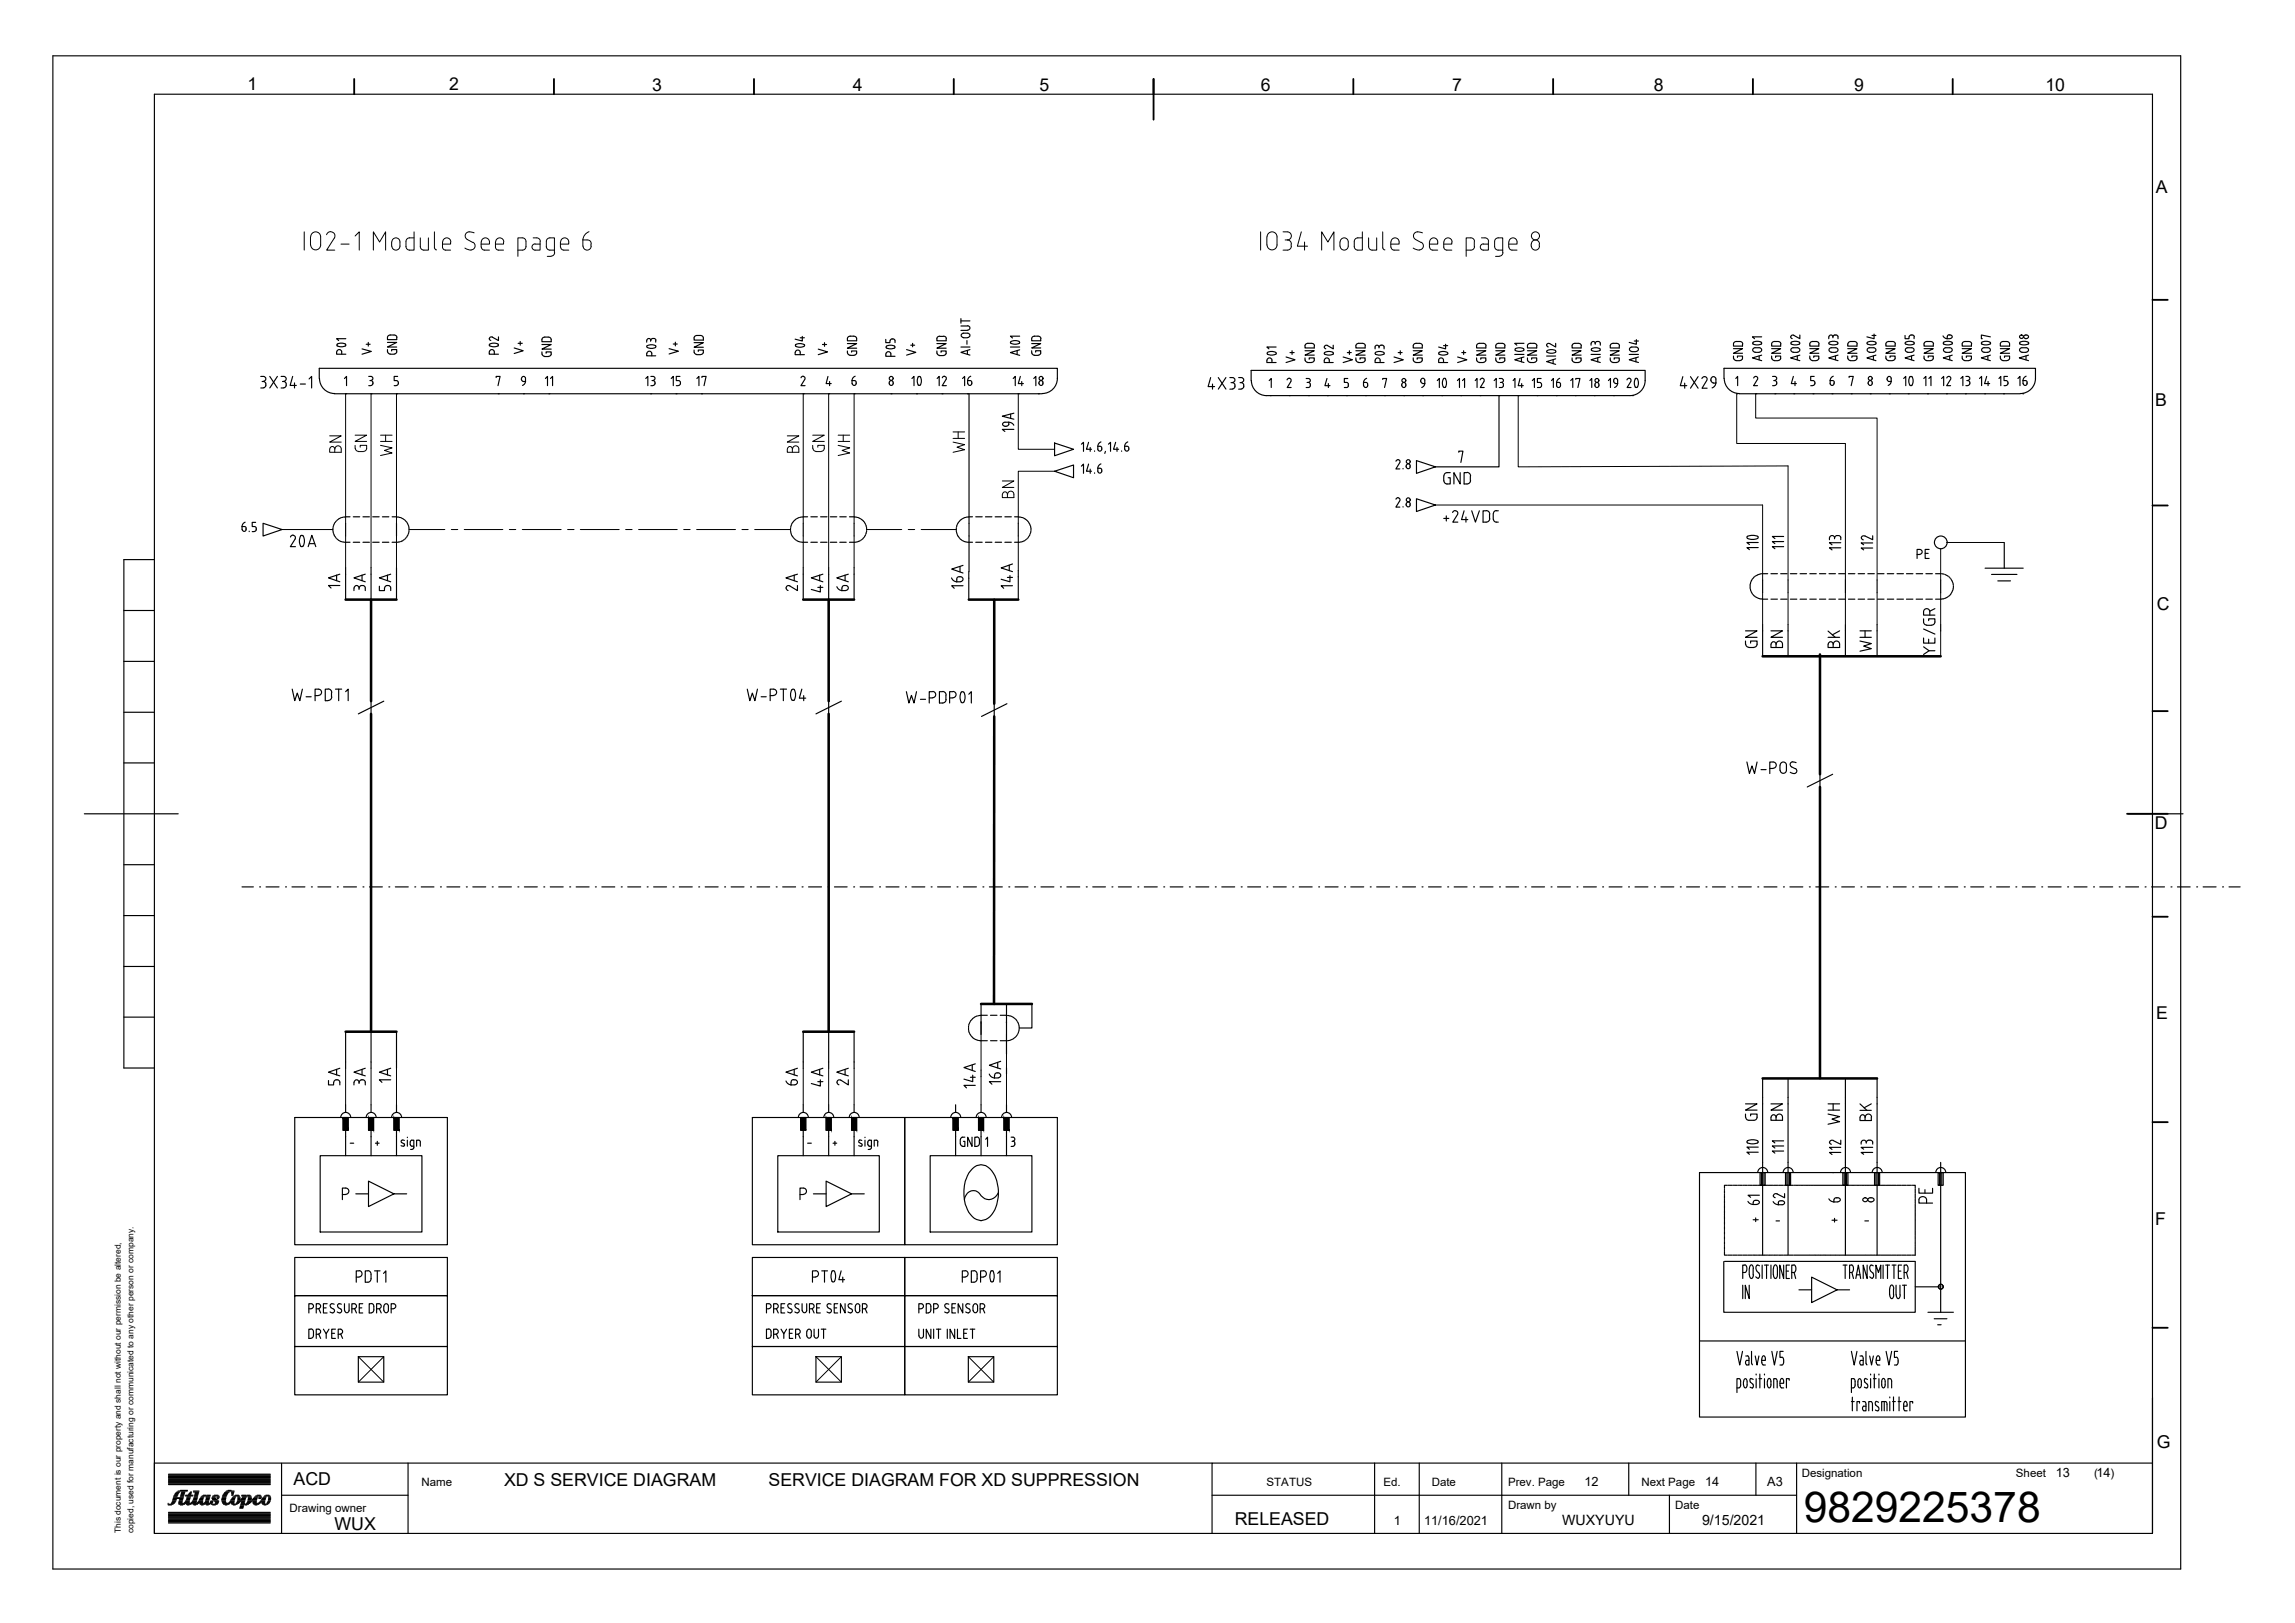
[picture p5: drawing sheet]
<svg xmlns="http://www.w3.org/2000/svg" width="420mm" height="297mm" viewBox="0 0 420 297" stroke-linecap="round" stroke-linejoin="round" font-family="sans-serif">
<defs><g id="words">
<text font-size="7.8" x="330.2" y="278.6">9829225378</text>
<g font-size="3.3">
<text x="53.7" y="271.8">ACD</text>
<text x="92.3" y="272">XD S SERVICE DIAGRAM</text>
<text x="140.7" y="272">SERVICE DIAGRAM FOR XD SUPPRESSION</text>
<text x="61.2" y="280">WUX</text>
<text x="226" y="279">RELEASED</text>
</g>
<g font-size="3.2">
<text x="45.3" y="16.5">1</text>
<text x="82.2" y="16.4">2</text>
<text x="119.4" y="16.7">3</text>
<text x="156.2" y="16.7">4</text>
<text x="190.3" y="16.7">5</text>
<text x="230.8" y="16.7">6</text>
<text x="265.9" y="16.7">7</text>
<text x="302.8" y="16.7">8</text>
<text x="339.5" y="16.7">9</text>
<text x="374.5" y="16.7">10</text>
<text x="394.7" y="35.4">A</text>
<text x="394.6" y="74.4">B</text>
<text x="394.9" y="111.6">C</text>
<text x="394.5" y="151.7">D</text>
<text x="394.7" y="186.6">E</text>
<text x="394.6" y="224.1">F</text>
<text x="394.9" y="265">G</text>
</g>
<g font-size="2.6">
<text x="286" y="279">WUXYUYU</text>
<text x="311.6" y="279">9/15/2021</text>
</g>
<g font-size="2.3">
<text x="290.1" y="272">12</text>
<text x="312.2" y="272">14</text>
<text x="323.5" y="272">A3</text>
<text x="376.4" y="270.4">13</text>
<text x="255.2" y="279">1</text>
<text x="260.7" y="279">11/16/2021</text>
</g>
<g font-size="2.1">
<text x="77.2" y="272">Name</text>
<text x="231.9" y="272">STATUS</text>
<text x="253.3" y="272">Ed.</text>
<text x="262.1" y="272">Date</text>
<text x="276.1" y="272">Prev. Page</text>
<text x="300.5" y="272">Next Page</text>
<text x="329.8" y="270.4">Designation</text>
<text x="369.1" y="270.4">Sheet</text>
<text x="383.4" y="270.4">(14)</text>
<text x="53" y="276.7">Drawing owner</text>
<text x="276.1" y="276.1">Drawn by</text>
<text x="306.7" y="276.1">Date</text>
</g>
<g font-size="1.5">
<text x="22.1" y="280.6" transform="rotate(-90 22.1 280.6)">This document is our property and shall not without our permission be altered,</text>
<text x="24.5" y="280.6" transform="rotate(-90 24.5 280.6)">copied, used for manufacturing or communicated to any other person or company.</text>
</g>
</g></defs>
<!-- layer: Titleblock(Atlas Copco) -->
<g fill="none" stroke="#000" stroke-width=".21">
<path d="M9.7 10.2h389.5v277h-389.5zM28.3 17.2h365.8v263.4h-365.8zM22.7 111.7h5.6M28.3 102.4h-5.6v93.1h5.6M22.7 139.6h5.6M22.7 130.4h5.6M22.7 121h5.6M15.4 148.9h17.2M22.7 158.3h5.6M389.7 148.9h10M22.7 176.9h5.6M22.7 167.6h5.6"/>
<path d="M22.7 186.2h5.6M28.3 267.8h193.6M30.8 275.3h.9M30.8 275.1h.1M30.8 275.4h.6M30.8 278.7h18.7M30.8 278.6h18.7M30.8 278.4h18.7M30.8 278.3h18.7M30.8 278.1h18.7M30.8 278h18.7M30.8 277.8h18.7"/>
<path d="M30.8 277.7h18.7M30.8 277.5h18.7M30.8 277.4h18.7M30.8 277.2h18.7M30.8 277.1h18.7M30.8 276.9h18.7M30.8 276.8h18.7M30.8 271.7h18.7M30.8 271.6h18.7M30.8 271.4h18.7M30.8 271.3h18.7M30.8 271.1h18.7"/>
<path d="M30.8 271h18.7M30.8 270.8h18.7M30.8 270.7h18.7M30.8 270.5h18.7M30.8 270.4h18.7M30.8 270.2h18.7M30.8 270.1h18.7M30.8 269.9h18.7M30.8 269.8h18.7M31.4 275.1h.5M31.4 275h.6M31.5 274.8h.6"/>
<path d="M31.6 274.7h.6M31.6 274.5h.6M31.7 274.4h.6M31.7 274.2h1.8M31.7 274.1h1.9M31.8 274h.6M31.8 273.8h.7M31.9 273.7h.6M32 273.5h.6M32.1 273.4h.6M32.2 273.2h.6M32.4 273.1h.5"/>
<path d="M32.6 272.9h1.7M32.7 275.1h2.5M32.7 275h.6M32.8 275.3h1M32.8 274.8h.5M32.8 274.7h.6M32.8 274.5h.6M32.9 274.4h.6M33 275.4h.5M33 274h.6M33 272.8h1.3M33 273.8h.6"/>
<path d="M33.1 273.7h.6M33.1 273.5h.6M33.2 273.4h.6M33.2 273.2h.6M33.3 273.1h.6M33.8 275h.9M33.9 274.8h.8M33.9 273.8h1.4M34 273.7h1.3M34 274.7h.7M34.1 274.5h.6M34.1 275.3h.9"/>
<path d="M34.1 274.4h.6M34.2 274.2h.6M34.2 274.1h.6M34.2 274h.7M34.3 275.4h.3M34.5 273.5h.5M34.6 273.4h.4M34.7 273.2h.3M34.9 273.1h.2M35 275h.9M35.2 274.8h.8M35.2 274.7h.8"/>
<path d="M35.3 275.1h1.1M35.3 275.3h.9M35.3 274.5h.7M35.4 274.4h.7M35.4 273.1h1M35.4 272.9h1M35.5 274.2h.6M35.5 275.4h.3M35.5 274.1h.6M35.5 274h.7M35.6 273.8h.6M35.6 273.7h.6"/>
<path d="M35.7 273.5h.6M35.7 273.4h.6M35.7 273.2h.7M36.1 275h1M36.3 274.8h.8M36.4 274.7h.7M36.5 274.5h.6M36.5 274.4h.7M36.6 275.1h2.2M36.6 274.2h.6M36.6 275.3h.9M36.7 274.1h.5"/>
<path d="M36.8 274h.6M36.9 275.4h.3M37 273.8h1.5M37.2 273.7h.5M37.5 275h.7M37.6 274.8h.6M37.6 274.7h.6M37.7 275.3h.7M37.7 274.5h.6M37.7 274.4h.6M37.7 274h.7M37.7 274.2h.6"/>
<path d="M37.7 274.1h.7M37.8 275.4h.3M37.9 273.7h.6M38.5 275h.4M38.5 274.8h.5M38.6 274.7h.3M38.7 275.3h1.1M38.8 274.2h.7M38.8 274.1h.6M38.9 274.4h.8M38.9 274h.5M38.9 275.4h.5"/>
<path d="M39 274.5h.9M39 273.8h1.1M39.2 274.7h.8M39.2 273.7h.7M39.4 274.8h.6M39.4 275.1h.5M39.4 275h.6M39.7 274.1h.4M39.7 274h.5M39.8 274.2h.2M40.6 274.5h.7M40.6 274.4h.7"/>
<path d="M40.6 274.7h.7M40.6 274.2h.7M40.7 274.8h.6M40.7 274.1h.6M40.7 275h.7M40.7 274h.7M40.8 273.8h.7M40.8 273.7h.7M40.8 275.1h1.3M40.9 273.5h.7M40.9 275.3h1M41 273.4h.7"/>
<path d="M41.1 273.2h.7M41.2 275.4h.4M41.3 273.1h.7M41.4 272.9h1.5M41.7 272.8h.6M41.9 275h.3M42.1 274.8h.8M42.1 274.7h.8M42.2 274.5h.7M42.3 275h.5M42.3 274.4h.7M42.3 273.1h.5"/>
<path d="M42.4 275.1h.5M42.4 273.7h.3M42.4 273.4h.3M42.4 273.2h.4M42.4 275.3h1M42.4 274.2h.6M42.4 273.5h.3M42.5 274.1h.6M42.7 274h.5M42.7 275.4h.4M42.8 273.8h1M43.1 273.7h.6"/>
<path d="M43.2 275.1h.5M43.3 275h.5M43.4 274.8h.6M43.5 274.7h.6M43.5 274.5h1.4M43.5 274h.4M43.5 274.4h.5M43.5 274.2h.5M43.5 274.1h.5M43.9 276h.6M43.9 275.9h.6M44 275.7h.6"/>
<path d="M44 275.6h.6M44.1 275.4h.5M44.1 275.3h1.4M44.1 275.1h.7M44.1 274.4h.8M44.2 275h.5M44.2 274.8h.6M44.2 274.7h.6M44.2 274.2h.7M44.2 273.8h1.7M44.3 273.7h.8M44.4 274.1h.6"/>
<path d="M44.4 274h.8M44.9 275.4h.3M45.1 275.1h.6M45.2 273.7h.5M45.2 275h.7M45.3 274.8h.7M45.4 274.7h.8M45.4 274.5h.6M45.4 274.4h.6M45.4 274h.6M45.5 274.2h.5M45.5 274.1h.5"/>
<path d="M46.1 274.5h.9M46.2 274.4h.8M46.3 275h.6M46.3 274.8h.6M46.3 274.7h.6M46.3 275.1h.8M46.3 274.2h.8M46.5 275.3h.9M46.5 274.1h.6M46.6 274h.6M46.7 275.4h.4M46.8 273.8h1"/>
<path d="M47.1 273.7h.6M47.1 275.1h.5M47.4 274.1h.5M47.4 275h.3M47.4 274.2h.4M47.4 274h.5M47.6 274.8h.9M47.7 274.7h.8M47.8 274.5h.7M47.9 275h.6M47.9 274.4h.7M47.9 275.1h.6"/>
<path d="M48 274.2h.6M48.1 275.3h1M48.1 274.1h.6M48.3 274h.5M48.3 275.4h.4M48.4 273.8h1M48.7 273.7h.6M48.8 275.1h.4M48.9 275h.4M49 274.8h.4M49.1 274.7h.4M49.1 274.5h.4"/>
<path d="M49.1 274.4h.5M49.1 274h.4M49.2 274.2h.4M49.2 274.1h.4M51.5 273.7h23.2M51.5 267.8v12.8M74.7 267.8v12.8M221.9 273.7h107M251.7 267.8v12.8M259.8 267.8v12.8M274.9 267.8v12.8M298.2 267.8v5.9"/>
<path d="M305.6 273.7v6.9M321.5 267.8v5.9M328.9 267.8v12.8M394.1 267.8h-172.2v12.8"/>
</g>
<!-- layer: Sketch Geometry(Atlas Copco) -->
<g fill="none" stroke="#000" stroke-width=".34">
<path d="M64.8 14.4v2.8M101.4 14.4v2.8M138 14.4v2.8M174.6 14.4v2.8M211.2 14.4v7.5M247.8 14.4v2.8M284.3 14.4v2.8M320.9 14.4v2.8M357.5 14.4v2.8M394.1 54.9h2.8M394.1 92.5h2.8M394.1 130.1h2.8"/>
<path d="M389.4 148.9h7.5M394.1 167.8h2.8M394.1 205.4h2.8M394.1 243h2.8"/>
</g>
<!-- layer: SYMS -->
<g fill="none" stroke="#000" stroke-width=".21">
<path d="M58.4 69.3v-1.9h135.2v1.9M58.5 69.3a2.77 2.77 0 0 0 2.8 2.7M61.2 72.1h129.6M193.6 69.3a2.77 2.77 0 0 1-2.8 2.7M229.1 69.7v-1.9h72.1v1.9M229.1 69.6a2.77 2.77 0 0 0 2.8 2.8h66.5a2.77 2.77 0 0 0 2.8-2.8M315.6 69.3v-1.9h57v1.9M315.7 69.3a2.77 2.77 0 0 0 2.7 2.7M318.4 72.1h51.5M372.6 69.3a2.77 2.77 0 0 1-2.7 2.7M48.2 95.8l3.4 1.1-3.4 1.2zM60.9 96.8v.2"/>
<path d="M60.9 97.1l.1 .2M61 96.6l-.1 .1M61 97.4v.2M61 96.3v.1M61.1 97.7l.1 .1M61.1 96v.2M61.2 97.9v.2M61.2 95.8v.1M61.3 98.1l.1 .2M61.4 95.6l-.1 .1M61.5 98.4l.1 .1M61.6 95.3l-.1 .2"/>
<path d="M61.7 98.6l.1 .1M61.8 95.1l-.1 .2M61.9 98.8l.1 .1M62 95l-.1 .1M62.1 98.9l.2 .1M62.3 94.8l-.2 .1M62.3 99.1h.2M62.5 94.7l-.2 .1M62.6 99.2h.2M62.8 94.7h-.2M62.9 94.6h.2M62.9 99.2h.2"/>
<path d="M63.1 99.2h.2M63.3 95.8v2.3M63.3 94.6h-.2M72.6 95.8v2.3M72.6 99.2h.1M72.6 94.6h.1M72.8 94.6h.2M73 99.2h-.2M73.1 94.7h.1M73.2 99.2h-.1M73.3 94.7l.2 .1M73.5 99l-.2 .1"/>
<path d="M73.6 94.8l.1 .1M73.8 98.9l-.2 .1M73.8 95l.2 .1M74 98.8l-.2 .1M74.1 95.1l.1 .2M74.2 98.6l-.1 .1M74.2 95.3l.2 .2M74.4 98.4l-.2 .1M74.5 95.5v.2M74.5 98.1v.2M74.6 95.8l.1 .1M74.7 97.9l-.1 .2"/>
<path d="M74.7 96l.1 .2M74.8 97.6l-.1 .2M74.8 96.3v.1M74.8 97.4v.2M74.9 96.5v.2M74.9 96.8v.2M74.9 97.1v.2M144.7 96.8v.2M144.7 97.1l.1 .2M144.8 96.6l-.1 .1M144.8 97.4v.2M144.8 96.3v.1"/>
<path d="M144.9 97.7v.1M144.9 96v.2M144.9 97.9l.1 .2M145 95.8l-.1 .1M145.1 98.1l.1 .2M145.2 95.6l-.1 .1M145.2 98.4l.2 .1M145.4 95.3l-.2 .2M145.4 98.6l.2 .1M145.6 95.1l-.2 .2M145.7 98.8l.1 .1M145.8 95l-.2 .1"/>
<path d="M145.9 98.9l.1 .1M146 94.8l-.1 .1M146.1 99.1h.2M146.3 94.7l-.2 .1M146.4 99.2h.1M146.5 94.7h-.1M146.6 94.6h.2M146.7 99.2h.1M146.9 99.2h.2M147.1 95.8v2.3M147.1 94.6h-.2M156.4 99.2h.1"/>
<path d="M156.4 95.8v2.3M156.4 94.6h.1M156.5 94.6h.2M156.7 99.2h-.1M156.8 94.7h.2M157 99.2h-.2M157.1 94.7l.2 .1M157.3 99l-.2 .1M157.3 94.8l.2 .1M157.5 98.9l-.2 .1M157.6 95l.2 .1M157.8 98.8l-.2 .1"/>
<path d="M157.8 95.1l.2 .2M158 98.6l-.2 .1M158 95.3l.1 .2M158.1 98.4l-.1 .1M158.2 95.5l.1 .2M158.3 98.1l-.1 .2M158.4 95.8v.1M158.4 97.9v.2M158.5 96l.1 .2M158.6 97.6l-.1 .2M158.6 96.3v.1M158.6 97.4v.2"/>
<path d="M158.7 96.5v.2M158.7 96.8v.2M158.7 97.1v.2M175.1 96.6v.1M175.1 96.8v.2M175.1 97.1v.2M175.1 97.4l.1 .2M175.2 96.3l-.1 .1M175.2 97.7v.1M175.2 96v.2M175.3 97.9l.1 .2M175.4 95.8l-.1 .1"/>
<path d="M175.4 98.1l.1 .2M175.5 95.6l-.1 .1M175.6 98.4l.1 .1M175.7 95.3l-.1 .2M175.8 98.6l.1 .1M175.9 95.1l-.1 .2M176 98.8l.1 .1M176.1 95l-.1 .1M176.2 98.9l.2 .1M176.4 94.8l-.2 .1M176.5 99.1h.1M176.6 94.7l-.1 .1"/>
<path d="M176.7 99.2h.2M176.9 94.7h-.2M177 94.6h.2M177 99.2h.2M177.3 99.2h.1M177.4 94.6h-.1M177.4 95.8v2.3M186.4 95.8v2.3M186.4 99.2h.1M186.4 94.6h.1M186.6 94.6h.2M186.8 99.2h-.2"/>
<path d="M186.9 94.7h.2M187.1 99.2h-.2M187.2 94.7l.2 .1M187.4 99l-.2 .1M187.4 94.8l.2 .1M187.6 98.9l-.2 .1M187.6 95l.2 .1M187.8 98.8l-.1 .1M187.9 95.1l.1 .2M188 98.6l-.1 .1M188.1 95.3l.1 .2M188.2 98.4l-.1 .1"/>
<path d="M188.3 95.5l.1 .2M188.4 98.1l-.1 .2M188.4 95.8l.1 .1M188.5 97.9v.2M188.5 96l.1 .2M188.6 97.6l-.1 .2M188.7 96.3v.1M188.7 96.5l.1 .2M188.7 97.4v.2M188.8 97.1l-.1 .2M188.8 96.8v.2M193.1 86.2l3.4-1.1v2.3z"/>
<path d="M193.1 81.1l3.4 1.1-3.4 1.2zM259.3 91.3l3.5 1.1-3.5 1.2zM259.3 84.3l3.5 1.1-3.5 1.2zM366.9 99.3v4.7M63.3 103.9v1.2M67.9 103.9v1.2M72.6 103.9v1.2M147.1 103.9v1.2M151.7 103.9v1.2M156.4 103.9v1.2M177.4 104.6v1.2M186.4 104.4v1.2"/>
<path d="M320.4 106.9v.3M320.4 107.5v.2M320.4 107.2v.2M320.4 107.8l.1 .2M320.5 106.7l-.1 .2M320.5 108l.1 .2M320.6 106.4l-.1 .2M320.6 108.3l.1 .2M320.7 106.2l-.1 .2M320.7 108.6l.1 .1M320.8 105.9l-.1 .2M320.9 108.8l.1 .1"/>
<path d="M321 105.7l-.1 .2M321.1 109l.2 .1M321.2 105.6l-.1 .1M321.3 109.2l.2 .1M321.5 105.4l-.2 .1M321.5 109.3l.2 .1M321.7 105.3h-.2M321.8 109.4l.2 .1M322 105.1l-.2 .1M322.1 109.5l.1 .1M322.2 105l-.1 .1M322.3 109.6h.2"/>
<path d="M322.5 105h-.2M322.6 105h.1M322.6 109.7h.1M322.7 106.1v2.4M322.7 114.3v1.2M327.3 106.1v2.4M327.3 114.3v1.2M337.8 106.1v2.4M337.8 114.3v1.2M343.6 106.1v2.4M343.6 114.3v1.2M355.3 105h.1"/>
<path d="M355.3 109.7h.1M355.3 106.1v2.4M355.3 114.3v1.2M355.5 109.6h.2M355.5 105h.2M355.8 105l.1 .1M356 109.5l-.2 .1M356.1 105.1l.1 .1M356.2 109.4l-.1 .1M356.3 105.3h.2M356.5 109.3l-.2 .1M356.5 105.4l.2 .1"/>
<path d="M356.7 109.1l-.1 .2M356.8 105.6h.1M356.9 109l-.1 .1M356.9 105.7l.2 .1M357.1 108.8l-.1 .1M357.2 105.9v.2M357.2 108.6v.1M357.3 106.2l.1 .1M357.4 108.3l-.1 .2M357.4 106.4l.1 .2M357.5 108l-.1 .2M357.5 106.7l.1 .2"/>
<path d="M357.6 107.8l-.1 .2M357.6 106.9v.2M357.6 107.5v.2M357.6 107.2v.2M363.4 104h7M364.6 105.1h4.7M365.7 106.3h2.4M67.9 128.3v2.4M70.3 128.3l-4.7 2.4M151.7 128.3v2.4M154 128.3l-4.6 2.4M182 128.8v2.3"/>
<path d="M184.3 128.8l-4.6 2.3M333.2 141.7v2.3M335.5 141.7l-4.6 2.3M63.3 194.4v1.1M67.9 194.4v1.1M72.6 194.4v1.1M147.1 194.4v1.1M151.7 194.4v1.1M156.4 194.4v1.1M177.3 187.8v.2M177.3 188.1v.2M177.3 188.4v.1"/>
<path d="M177.4 188.6v.2M177.4 187.5v.2M177.4 188.9l.1 .2M177.5 187.3l-.1 .1M177.5 189.2l.1 .1M177.6 187l-.1 .2M177.7 189.4v.1M177.7 186.7v.2M177.8 189.6l.2 .2M178 186.6l-.2 .1M178 189.8l.1 .2M178.1 186.4l-.1 .1"/>
<path d="M178.2 190l.2 .1M178.4 186.2l-.2 .1M178.5 190.2l.1 .1M178.6 186.1l-.2 .1M178.7 190.3h.2M178.8 185.9l-.1 .1M179 190.4h.1M179.1 185.9h-.1M179.2 185.9h.2M179.2 190.4l.2 .1M179.5 190.5h.1M179.6 185.8l-.1 .1"/>
<path d="M179.6 187v2.3M179.6 195.8v1.2M184.3 190.5h.1M184.3 185.8l.1 .1M184.3 187v2.3M184.3 195.4v1.2M184.5 185.9h.1M184.7 190.4l-.2 .1M184.7 185.9h.2M184.9 190.4h-.1M185 185.9l.2 .1M185.2 190.3h-.2"/>
<path d="M185.3 186.1l.1 .1M185.4 190.2h-.1M185.5 186.2l.2 .1M185.7 190l-.2 .1M185.7 186.4l.2 .1M185.9 189.8l-.2 .1M186 186.5l.1 .2M186.1 189.6l-.1 .2M186.1 186.7l.1 .2M186.3 189.4l-.2 .1M186.3 187l.1 .2M186.4 189.2l-.1 .1"/>
<path d="M186.4 187.3l.1 .1M186.5 188.9l-.1 .1M186.5 187.5v.2M186.5 187.8l.1 .2M186.5 188.6v.2M186.6 188.4l-.1 .1M186.6 188.1v.1M54 204.5h27.9v23.3h-27.9zM58.6 211.5h18.6v14h-18.6zM62.4 204.5a.91 .91 0 0 1 .9-.9 .91 .91 0 0 1 .9 .9M62.7 218.6h.6M62.8 204.5h.9v2.4h-.9z"/>
<path d="M63.3 217.4h-.6v2.2M63.3 202.2v1.4M63.3 204.5v7M63.3 217.4a.57 .57 0 0 1 .6 .6 .57 .57 0 0 1-.6 .6M65.1 218.5h2.4M67 204.5a.91 .91 0 0 1 1-.9 .91 .91 0 0 1 .9 .9M67.5 204.5h.9v2.4h-.9zM67.9 202.2v1.4M67.9 206.9v4.6M71.7 204.5a.91 .91 0 0 1 .9-.9 .91 .91 0 0 1 .9 .9M72.1 204.5h1v2.4h-1zM72.1 218.5l-4.6-2.3v4.6l4.6-2.3h2.4"/>
<path d="M72.6 202.2v1.4M72.6 206.9v4.6M137.7 204.5h55.9v23.3h-28v-23.3v23.3h-27.9zM142.4 211.5h18.6v14h-18.6zM146.2 204.5a.91 .91 0 0 1 .9-.9 .91 .91 0 0 1 .9 .9M146.5 218.6h.6M146.6 204.5h.9v2.4h-.9zM147.1 202.2v1.4M147.1 204.5v7M147.1 218.6a.57 .57 0 0 0 .5-.6 .57 .57 0 0 0-.5-.6h-.6v2.2M148.9 218.5h2.3M150.8 204.5a.91 .91 0 0 1 .9-.9 .91 .91 0 0 1 .9 .9"/>
<path d="M151.2 204.5h1v2.4h-1zM151.7 202.2v1.4M151.7 206.9v4.6M155.5 204.5a.91 .91 0 0 1 .9-.9 .91 .91 0 0 1 .9 .9M155.9 204.5h.9v2.4h-.9zM155.9 218.5l-4.7-2.3v4.6l4.7-2.3h2.3M156.4 202.2v1.4M156.4 206.9v4.6M170.3 211.5h18.6v14h-18.6zM174.1 204.5a.91 .91 0 0 1 .9-.9 .91 .91 0 0 1 .9 .9M174.5 204.5h.9v2.4h-.9zM174.9 202.2v1.4"/>
<path d="M174.9 204.5v7M178 213.9a2.32 2.32 0 0 1 3.8 .8 7.1 7.1 0 0 1-.6 8 2.42 2.42 0 0 1-3.8-.8 7.4 7.4 0 0 1 .3-7.6zM178.7 204.5a.91 .91 0 0 1 .9-.9 .91 .91 0 0 1 .9 .9M179.1 204.5h1v2.4h-1zM179.6 202.2v1.4M179.6 206.9v4.6M182.8 218.3a1.85 1.85 0 0 1-1.7 1.3 1.85 1.85 0 0 1-1.8-1.2 1.56 1.56 0 0 0-2.7 .7v.5M183.4 204.5a.91 .91 0 0 1 .9-.9 .91 .91 0 0 1 .9 .9M183.8 204.5h.9v2.4h-.9zM184.3 202.2v1.4M184.3 206.9v4.6M322.7 200.8v1.2"/>
<path d="M327.3 200.8v1.2M337.8 200.8v1.2M343.6 200.8v1.2M54 230.1h27.9v7h-27.9h27.9v9.3h-27.9zM137.7 230.1h27.9v7h-27.9h27.9v9.3h-27.9zM165.6 230.1h28v7h-28h28v9.3h-28z"/>
<circle cx="355.3" cy="99.3" r="1.16"/>
</g>
<g fill="#000" stroke="#000" stroke-width=".18">
<path d="M62.8 204.5l.5 2.4v-2.4zM62.8 204.5l.5 2.4h-.5z"/>
<path d="M63.3 204.5l.4 2.4v-2.4zM63.3 204.5l.4 2.4h-.4z"/>
<path d="M67.5 204.5l.9 2.4v-2.4zM67.5 204.5l.9 2.4h-.9z"/>
<path d="M72.1 204.5l1 2.4v-2.4zM72.1 204.5l1 2.4h-1z"/>
<path d="M146.6 204.5l.5 2.4v-2.4zM146.6 204.5l.5 2.4h-.5z"/>
<path d="M147.1 204.5l.4 2.4v-2.4zM147.1 204.5l.4 2.4h-.4z"/>
<path d="M151.2 204.5l1 2.4v-2.4zM151.2 204.5l1 2.4h-1z"/>
<path d="M155.9 204.5l.9 2.4v-2.4zM155.9 204.5l.9 2.4h-.9z"/>
<path d="M174.5 204.5l.4 2.4v-2.4zM174.5 204.5l.4 2.4h-.4z"/>
<path d="M174.9 204.5l.5 2.4v-2.4zM174.9 204.5l.5 2.4h-.5z"/>
<path d="M179.1 204.5l1 2.4v-2.4zM179.1 204.5l1 2.4h-1z"/>
<path d="M183.8 204.5l.9 2.4v-2.4zM183.8 204.5l.9 2.4h-.9z"/>
</g>
<!-- layer: TAGFIXED -->
<g fill="none" stroke="#000" stroke-width=".21">
<path d="M47.7 68.9h.5M47.7 71h.5M48 69.8h.2M48.2 68.9a.44 .44 0 0 1 .5 .4 .44 .44 0 0 1-.5 .5M48.2 69.8l.2 .1 .3 .4M48.7 70.3a.51 .51 0 0 1-.5 .7M49.4 68.9l1.4 2.1M50.8 68.9l-1.4 2.1M51.5 68.9h.5a.44 .44 0 0 1 .4 .4 .44 .44 0 0 1-.4 .5M51.7 69.8a.51 .51 0 0 1 .7 .5M52.4 70.3a.51 .51 0 0 1-.4 .7h-.5M53.6 68.9l-.5 1.6h1.2"/>
<path d="M53.9 70.1v.9M55 70.3h.9M56.6 69.4l.5-.5v2.1M221.6 69.1l-.4 1.7h1.2M222 70.3v.9M223 69.1l1.4 2.1M224.4 69.1l-1.4 2.1M225.2 69.1h.4a.44 .44 0 0 1 .5 .4 .44 .44 0 0 1-.5 .5M225.2 71.2h.4M225.4 70a.56 .56 0 0 1 .6 .2 .56 .56 0 0 1 .1 .6M226.1 70.7l-.2 .4-.3 .1M226.8 69.1h.5a.44 .44 0 0 1 .4 .4 .44 .44 0 0 1-.4 .5"/>
<path d="M226.8 71.2h.4M227 70a.55 .55 0 0 1 .6 .2 .55 .55 0 0 1 .1 .6M227.7 70.7l-.2 .4-.2 .1M308.1 68.9l-.5 1.7h1.2M308.4 70.1v.9M309.5 68.9l1.4 2.1M310.9 68.9l-1.4 2.1M312.1 68.9l-.5 .4M312.1 68.9l.4 .3v.4M312.4 69.7l-.8 1.3h.9M313.2 69.4v.3M313.3 69.4a.44 .44 0 0 1 .4-.5 .44 .44 0 0 1 .4 .5 1.32 1.32 0 0 1-.7 1.6"/>
<path d="M313.3 69.6l.2 .4 .2 .1M313.7 70.1h.4M53.5 126.1l.5 2.1 .4-1.4 .5 1.4 .5-2.1M56 127.5h1M57.7 127.3h.6M58.3 126.1h-.6v2.1M58.3 126.1a.57 .57 0 0 1 .6 .6 .57 .57 0 0 1-.6 .6M60.1 126.1h-.6v2.1h.6M60.1 126.1a.66 .66 0 0 1 .6 .6M60.7 126.8v.8M60.7 127.5a.66 .66 0 0 1-.6 .7M61.4 126.1h1.2"/>
<path d="M62 126.1v2.1M63.3 126.6l.4-.5v2.1M136.8 126.1l.5 2.1 .4-1.4 .5 1.4 .5-2.1M139.3 127.5h1M141 127.3h.6M141.6 127.3a.57 .57 0 0 0 .6-.6 .57 .57 0 0 0-.6-.6h-.6v2.1M142.9 126.1h1.1M143.4 126.1v2.1M145 126.2a1.97 1.97 0 0 0 0 1.9M145 126.2l.2-.1 .2 .1M145 128.1l.2 .1 .2-.1M145.4 126.2a1.97 1.97 0 0 1 0 1.9"/>
<path d="M146.8 126.1l-.5 1.7h1.2M147.1 127.3v.9M165.9 126.6l.5 2.1 .5-1.4 .4 1.4 .5-2.1M168.5 128h.9M170.1 127.7h.6M170.7 126.6h-.6v2.1M170.7 126.5a.57 .57 0 0 1 .6 .6 .57 .57 0 0 1-.6 .6M172.5 126.6h-.5v2.1h.6a.66 .66 0 0 0 .6-.7M172.6 126.5a.66 .66 0 0 1 .6 .7M173.2 127.2v.8M173.8 127.7h.6M174.4 126.6h-.6v2.1"/>
<path d="M174.5 126.5a.57 .57 0 0 1 .5 .6 .57 .57 0 0 1-.5 .6M176 126.7l.2-.1 .2 .1M176 126.7a1.59 1.59 0 0 0 .2 1.9 1.37 1.37 0 0 0 .3-1.9M177.4 127.1l.4-.5v2.1M319.8 139.5l.5 2.1 .4-1.4 .5 1.4 .5-2.1M324.6 139.5h-.6v2.1M324.6 139.5a.57 .57 0 0 1 .6 .5 .57 .57 0 0 1-.6 .6M328.2 139.4a.49 .49 0 0 0-.5 .4 .49 .49 0 0 0 .3 .5l.7 .4M328.2 139.5l.6 .1M322.4 140.9h.9M324 140.6h.6M325.9 140.1v.9"/>
<path d="M325.9 140a.57 .57 0 0 1 .6-.5 .57 .57 0 0 1 .6 .5v1a.57 .57 0 0 1-.6 .5 .57 .57 0 0 1-.6-.5M327.8 141.3l.7 .3M328.7 140.7a.49 .49 0 0 1 .2 .5 .49 .49 0 0 1-.4 .4M65.2 233.7h.5M65.7 232.6h-.5v2.1M65.8 232.6a.57 .57 0 0 1 .5 .5 .57 .57 0 0 1-.5 .6M67.3 232.6h-.4v2.1h.4M67.4 232.6a.62 .62 0 0 1 .5 .6M67.9 233.2v.8a.62 .62 0 0 1-.5 .7M68.6 232.6h1M69.1 232.6v2.1M70.2 233.1l.4-.5v2.1"/>
<path d="M148.7 233.7h.6M149.3 232.6h-.6v2.1M149.3 232.6a.57 .57 0 0 1 .5 .5 .57 .57 0 0 1-.5 .6M150.4 232.6h1.1M150.9 232.6v2.1M152.4 232.6l.4 .1 .1 .3a1.33 1.33 0 0 1-.4 1.6 1.68 1.68 0 0 1-.1-2zM154 232.6l-.4 1.6h1M154.3 233.7v1M176.2 233.7h.5M176.7 232.6h-.5v2.1M176.7 232.6a.57 .57 0 0 1 .5 .5 .57 .57 0 0 1-.5 .6M178.3 232.6h-.5v2.1h.5a.62 .62 0 0 0 .6-.7v-.8"/>
<path d="M178.3 232.6a.62 .62 0 0 1 .6 .6M179.5 233.7h.5M180 232.6h-.5v2.1M180.1 232.6a.57 .57 0 0 1 .5 .5 .57 .57 0 0 1-.5 .6M181.4 232.7l.2-.1 .2 .1M181.4 234.5l.2 .1 .2-.1M181.4 232.7l-.2 .7 .2 1.1M181.8 232.7l.2 .7-.2 1.1M182.7 233.1l.4-.5v2.1"/>
</g>
<!-- layer: TERMS -->
<g fill="none" stroke="#000" stroke-width=".21">
<path d="M63.1 69.3l.3-.4v1.7M67.5 70.6h.4M67.5 68.9h.4M67.7 69.7h.2M67.9 68.9a.36 .36 0 0 1 .4 .4 .36 .36 0 0 1-.4 .3M67.9 69.7a.41 .41 0 0 1 .4 .5M68.3 70.2l-.2 .3h-.2M72.2 70.6h.3M72.8 68.9h-.6v.8h.4a.41 .41 0 0 1 .3 .5M72.9 70.2l-.2 .3h-.1M90.8 69.1v-.2h.8l-.4 1.7M95.4 69.3v.2"/>
<path d="M95.5 69.3a.36 .36 0 0 1 .3-.4 .36 .36 0 0 1 .4 .4M95.5 69.5l.2 .3h.5M96.2 69.8a.83 .83 0 0 1-.5 .7M96.2 69.3v.5M99.9 69.3l.3-.4v1.7M100.8 69.3l.4-.4v1.7M118.2 69.3l.4-.4v1.7M119.2 68.9h.4a.36 .36 0 0 1 .3 .4 .36 .36 0 0 1-.3 .3M119.2 70.6h.3M119.4 69.7a.44 .44 0 0 1 .5 .5M119.9 70.2l-.2 .3h-.1M122.9 69.3l.4-.4v1.7"/>
<path d="M123.8 70.6h.4M124.2 69.7a.41 .41 0 0 1 .4 .5M124.5 68.9h-.7v.8h.4M124.6 70.2l-.2 .3h-.2M127.6 69.3l.4-.4v1.7M128.5 69.1v-.2h.8l-.4 1.7M147 68.9a.36 .36 0 0 1 .3 .5M147 68.8l-.4 .3M147.3 69.5l-.7 1.1h.8M151.6 68.9l-.4 1.3h1M151.9 69.8v.8M156 70.2a.36 .36 0 0 0 .4 .3 .36 .36 0 0 0 .3-.3"/>
<path d="M156.4 69.7h-.4v.5M156.4 69.7h.3v.5M156.6 68.9a.87 .87 0 0 0-.6 .7M162.8 70.2a.39 .39 0 0 1 .4-.5 .39 .39 0 0 1 .3 .5M162.8 70.2a.36 .36 0 0 0 .4 .3 .36 .36 0 0 0 .3-.3M166.9 69.3l.4-.4v1.7M168.1 70.4l.2 .1 .2-.1M168.1 70.5a1.17 1.17 0 0 1 .2-1.6h.1a1.26 1.26 0 0 1 .1 1.6M171.6 69.3l.3-.4v1.7M172.9 68.9a.36 .36 0 0 1 .3 .5M172.9 68.8l-.4 .3M173.2 69.5l-.7 1.1h.8"/>
<path d="M176.2 69.3l.4-.4v1.7M177.2 70.2v-.5h.6l.1 .5M177.2 70.2a.36 .36 0 0 0 .4 .3 .36 .36 0 0 0 .3-.3M177.7 68.9a.87 .87 0 0 0-.5 .7M185.5 69.3l.4-.4v1.7M186.8 68.9l-.4 1.3h1M187.1 69.8v.8M189.3 69.3l.3-.4v1.7M190.2 70v.2M190.2 70a.36 .36 0 0 1 .4-.3 .36 .36 0 0 1 .4 .3M190.2 70.2a.36 .36 0 0 0 .4 .3 .36 .36 0 0 0 .4-.3M190.9 70v.2"/>
<path d="M232.4 69.7l.3-.4v1.6M235.6 69.5a.37 .37 0 0 1 .5-.2 .37 .37 0 0 1 .2 .5M236.3 69.8l-.6 1.1h.7M239.1 69.3h.4a.36 .36 0 0 1 .4 .3 .36 .36 0 0 1-.4 .4M239.3 70h.2M239.5 70l.3 .2 .1 .2M239.9 70.4a.41 .41 0 0 1-.4 .5h-.4M242.9 69.3l-.3 1.3h.9M243.2 70.2v.7M246.7 69.3h-.6v.7h.6l.2 .4M246.8 70.4v.2M246.9 70.6l-.2 .3h-.6"/>
<path d="M249.6 70h.4M249.6 70v.6M250 70l.3 .1 .1 .3M250.2 69.2a.87 .87 0 0 0-.6 .8M250.4 70.4a.38 .38 0 0 1-.3 .5 .38 .38 0 0 1-.4-.3M253.1 69.4v-.1h.8l-.4 1.6M256.6 70.4v.2M256.7 70.4a.36 .36 0 0 1 .3-.4 .36 .36 0 0 1 .4 .4M257.4 70.4a.38 .38 0 0 1-.3 .5 .38 .38 0 0 1-.4-.3M260.1 69.6v.2M260.1 69.6a.36 .36 0 0 1 .4-.4 .36 .36 0 0 1 .3 .4M260.1 69.8l.2 .3 .2 .1"/>
<path d="M260.5 70.2h.3M260.8 70.1a.83 .83 0 0 1-.5 .8M260.8 69.6v.6M263.1 69.7l.4-.4v1.6M264.3 69.3l.2-.1a1.18 1.18 0 0 1 0 1.7h-.1a1.26 1.26 0 0 1-.1-1.6zM266.8 69.7l.4-.4v1.6M267.7 69.7l.4-.4v1.6M270.1 69.7l.3-.4v1.6M271 69.5a.37 .37 0 0 1 .5-.2 .37 .37 0 0 1 .2 .5M271.7 69.8l-.7 1.1h.7M273.5 69.7l.4-.4v1.6M274.5 69.3h.4"/>
<path d="M274.5 70.9h.4M274.7 70h.2M274.9 69.3a.36 .36 0 0 1 .3 .3 .36 .36 0 0 1-.3 .4l.3 .2v.2M275.2 70.4a.41 .41 0 0 1-.3 .5M277 69.7l.4-.4v1.6M278.3 69.3l-.4 1.3h1M278.6 70.2v.7M280.5 69.7l.4-.4v1.6M282.1 69.3h-.6v.7h.5l.2 .4M282.2 70.4a.41 .41 0 0 1-.3 .5h-.4M284 69.7l.4-.4v1.6M285 70v.6a.38 .38 0 0 0 .5 .3 .38 .38 0 0 0 .2-.5"/>
<path d="M285 70h.5l.2 .4M285.5 69.2a.87 .87 0 0 0-.5 .8M287.6 69.7l.3-.4v1.6M288.5 69.4v-.1h.7l-.3 1.6M291.1 69.7l.3-.4v1.6M292 70.4a.36 .36 0 0 1 .4-.4 .36 .36 0 0 1 .3 .4M292 70.4a.39 .39 0 0 0 .4 .5 .39 .39 0 0 0 .3-.5M294.5 69.7l.3-.4v1.6M295.4 69.6a.36 .36 0 0 1 .4-.4 .36 .36 0 0 1 .3 .4M295.4 69.8l.2 .3 .2 .1M295.4 69.6v.2M295.8 70.2h.3"/>
<path d="M296.1 70.1a.83 .83 0 0 1-.5 .8M296.1 69.6v.6M297.9 69.5a.37 .37 0 0 1 .5-.2 .37 .37 0 0 1 .2 .5M298.6 69.8l-.7 1.1h.7M299.7 69.3l-.1-.1a1.18 1.18 0 0 0 0 1.7l.1-.1M299.8 69.3a1.59 1.59 0 0 1 0 1.5M317.8 69.3l.3-.4v1.7M321.1 69.2a.37 .37 0 0 1 .5-.3 .37 .37 0 0 1 .1 .5M321.7 69.5l-.7 1.1h.8M324.5 68.9h.4a.36 .36 0 0 1 .4 .4 .36 .36 0 0 1-.4 .3M324.5 70.6h.4M324.7 69.7a.44 .44 0 0 1 .6 .5"/>
<path d="M325.3 70.2l-.2 .3h-.2M328.3 68.9l-.4 1.3h1M328.6 69.8v.8M331.5 70.6h.4M331.9 69.7a.41 .41 0 0 1 .4 .5M332.1 68.9h-.6v.8h.4M332.3 70.2l-.2 .3h-.2M335.1 70.2a.36 .36 0 0 0 .3 .3 .36 .36 0 0 0 .4-.3M335.4 69.7h-.3v.5M335.5 69.7h.2l.1 .3M335.6 68.9a.87 .87 0 0 0-.5 .7M335.8 70v.2"/>
<path d="M338.5 69.1v-.2h.8l-.4 1.7M342 70v.2M342 70a.38 .38 0 0 1 .5-.3 .38 .38 0 0 1 .3 .5M342 70.2a.36 .36 0 0 0 .4 .3 .36 .36 0 0 0 .4-.3M345.5 69.3v.2M345.5 69.3a.36 .36 0 0 1 .4-.4 .36 .36 0 0 1 .3 .4M345.5 69.5l.2 .3h.2M345.8 69.8h.4M346.2 69.8a.83 .83 0 0 1-.5 .7M346.2 69.3v.5M348.5 69.3l.4-.4v1.7M349.6 69a1.59 1.59 0 0 0 0 1.5"/>
<path d="M349.7 69l.1-.1a1.09 1.09 0 0 1 0 1.7l-.1-.1M352.2 69.3l.4-.4v1.7M353.1 69.3l.4-.4v1.7M355.5 69.3l.3-.4v1.7M356.8 68.9a.36 .36 0 0 1 .3 .5M356.8 68.9l-.4 .3M357.1 69.5l-.7 1.1h.7M359 69.3l.4-.4v1.7M359.9 68.9h.4a.36 .36 0 0 1 .3 .4 .36 .36 0 0 1-.3 .3M359.9 70.6h.3M360.1 69.7a.44 .44 0 0 1 .5 .5M360.6 70.2l-.2 .3h-.1"/>
<path d="M362.4 69.3l.4-.4v1.7M363.7 68.9l-.4 1.3h1M364 69.8v.8M366 69.3l.3-.4v1.7M366.9 70.6h.3M367.5 68.9h-.6v.8h.3a.41 .41 0 0 1 .4 .5M367.6 70.2l-.2 .3h-.2M369.4 69.3l.4-.4v1.7M370.4 70.2a.36 .36 0 0 0 .4 .3 .36 .36 0 0 0 .3-.3M370.7 69.7h-.3v.5M370.8 69.7h.2l.1 .3M370.9 68.9a.87 .87 0 0 0-.5 .7"/>
<path d="M371.1 70v.2M351 101.5h.4M351.5 101.4a.44 .44 0 0 0 .4-.4 .44 .44 0 0 0-.5-.4h-.4v1.6M352.5 101.3h.5M353.2 100.6h-.7v1.6h.7M64.1 209.2h.7M68.7 209.2h.7M69.1 208.9v.7M73.5 209.1l.5 .2 .1 .3-.2 .2-.5-.1M73.6 208.7l-.2 .1 .1 .3M73.7 208.6l.3 .1M74.6 208.1v.1"/>
<path d="M74.6 208.7v1.1M75.1 209v.5M75.1 209l.2-.3h.5v1.3M75.1 209.5l.2 .2 .5 .1M75.2 210.4h.3M75.8 210l-.3 .3M76.9 209v.8M76.9 209l-.1-.3h-.5v1.1M147.9 209.2h.6M152.5 209.2h.7M152.9 208.9v.7M157.4 208.6l.4 .1"/>
<path d="M157.4 208.7l-.2 .3 .6 .4v.2l-.1 .2-.5-.1M158.4 208.1v.1M158.4 208.7v1.1M158.9 209v.5M158.9 209.5l.3 .3M158.9 210.4h.3M159.2 208.7h.3v1.3M159.2 209.8h.3M159.2 208.7l-.3 .3M159.5 210l-.2 .3M160.4 208.7h-.4v1.1M160.5 208.7l.2 .3"/>
<path d="M160.7 209v.8M175.8 208.6v.8M175.8 209.3l.2 .4 .2 .1M176.2 208.1h.4M176.2 208.1l-.2 .1-.2 .4M176.4 208.9h.2v.9h-.4M178 208.1v1.7l-.8-1.7v1.7M178.8 208.1h-.3v1.7h.3M178.9 208.1l.2 .1a1.31 1.31 0 0 1 0 1.5l-.2 .1M180.5 208.5l.3-.4v1.7M185.1 208.1h.4a.36 .36 0 0 1 .3 .4 .36 .36 0 0 1-.3 .3 .49 .49 0 0 1 .3 .5 .49 .49 0 0 1-.3 .5M185.1 209.8h.3"/>
<path d="M185.3 208.9h.1"/>
<circle cx="163.2" cy="69.3" r=".36"/>
<circle cx="190.6" cy="69.3" r=".36"/>
<circle cx="257" cy="69.6" r=".36"/>
<circle cx="292.4" cy="69.6" r=".36"/>
<circle cx="342.4" cy="69.3" r=".36"/>
</g>
<!-- layer: DESC -->
<g fill="none" stroke="#000" stroke-width=".21">
<path d="M53.6 98l.4 .2v.5M53.6 97.9l-.4 .4M54 98.7l-.8 1.3h.9M55 98.1l.3-.1 .2 .1M55 99.9l.3 .1 .2-.1M55 98.1a1.97 1.97 0 0 0 0 1.8M55.5 98.1a1.97 1.97 0 0 1 0 1.8M56.6 99.5h1M264.3 94.9h.9M264.3 87.1v.9M264.8 94.4v.9M265.1 87.4h.4v1.2l-.9-.1-.2-.5"/>
<path d="M265.5 86.5l-.9 .1-.2 .5M266.4 93.4l-.5 .4M266.5 93.5l.3 .2v.5M266.8 94.2l-.8 1.4h.9M267.3 86.5v2.1l-1.1-2.1v2.1M268 93.5l-.4 1.6h1.1M268.4 94.6v1M268.5 86.5h-.5v2.1h.5M268.6 86.5a.66 .66 0 0 1 .6 .6M269.2 87.1v.8M269.2 87.9a.66 .66 0 0 1-.6 .7M269.4 93.5l.7 2.1 .7-2.1"/>
<path d="M272.1 93.5h-.6v2.1h.6M272.1 93.4a.66 .66 0 0 1 .6 .7M272.7 94.1v.8M272.7 94.9a.66 .66 0 0 1-.6 .7M273.4 94v1.1M273.4 95a.64 .64 0 0 0 .9 .6M273.9 93.5h.4M273.9 93.4l-.4 .3-.1 .3M56.4 100l.7-2 .7 2M61.6 105.3v1M62.2 107.2h-2.1l.5 .4M62.2 105.1l-2.1 .7 2.1 .7"/>
<path d="M64.8 107.6v.5M64.8 107.6a.44 .44 0 0 1 .5-.4 .44 .44 0 0 1 .4 .4v.3M66.2 107.2a.51 .51 0 0 1 .7 .4v.5M66.2 107.2l-.4 .2v.2M66.3 105.3v1M66.9 105.1l-2.1 .7 2.1 .7M69.5 107.3v.8h.9v-.5M70.4 107.6a.56 .56 0 0 1 .6-.5 .56 .56 0 0 1 .5 .5v.5M70.9 105.3v1M71.5 105.1l-2 .7 2 .7M145.4 105.3v1M146 107.2v.9l-1.4-.9a.46 .46 0 0 0-.7 .3 .46 .46 0 0 0 .4 .6"/>
<path d="M146 105.1l-2.1 .7 2.1 .7M149.7 107.5h1M150.1 105.3v1M150.2 107.2v1.1l-1.7-.4M150.7 105.1l-2.2 .7 2.2 .7M153.2 107.4a1.08 1.08 0 0 0 1 .7M154.1 107.6v.5h.7M154.7 105.3v1M154.8 107.2h-.2a.4 .4 0 0 0-.4 .4M154.9 107.2a.44 .44 0 0 1 .4 .4 .44 .44 0 0 1-.4 .4M155.3 105.1l-2.1 .7 2.1 .7M174.2 105.8a1.08 1.08 0 0 0 1 .7"/>
<path d="M175.8 103.7v1M175.9 106.4a.47 .47 0 0 0 .4-.5 .47 .47 0 0 0-.7-.3 .41 .41 0 0 0-.4 .4v.5h.6M176.3 107.2h-2.1l.5 .5M176.3 103.5l-2.1 .7 2.1 .7M184.4 105.7h1M184.8 103.4v1.1M184.9 105.3v1.2l-1.6-.5M185.4 107.2h-2.1l.5 .5M185.4 103.2l-2.1 .7 2.1 .7M319.6 115.5h2.1l-2.1 1.1h2.1M319.6 117.3v.6M319.6 117.9l.1 .3 .5 .3"/>
<path d="M320.2 118.5h.9M320.5 117.7v-.4h1.2l-.1 .9-.5 .3M324.2 115.5h2.1l-2.1 1.1h2.1M324.3 117.9a.44 .44 0 0 1 .4-.5 .44 .44 0 0 1 .4 .5v.6M325.2 117.9a.57 .57 0 0 1 .6-.6 .57 .57 0 0 1 .5 .6v.6h-2.1v-.6M334.7 116.6h2.1M334.7 115.5l1.3 1.1M334.7 117.9a.44 .44 0 0 1 .5-.5 .44 .44 0 0 1 .4 .5v.6M335.6 117.9a.57 .57 0 0 1 .6-.6 .57 .57 0 0 1 .6 .6v.6h-2.1v-.6M336.8 115.5l-1.3 .7M340.5 117.3l2.1 .5-1.4 .5 1.4 .4-2.1 .5M340.5 116.6h2.1"/>
<path d="M340.5 115.5h2.1M341.4 115.5v1.1M352.2 118.4l1 .7-1 .7M352.2 116.8v.9h2v-.9M352.2 113.3v.8l.5 .3M352.2 112v.6h2M352.2 115.1l2 .9M352.2 112a.57 .57 0 0 1 .5-.6 .57 .57 0 0 1 .6 .6M352.7 114.4h.9M353.1 113.6v-.3h1.1v.8l-.5 .3M353.1 117v.7M353.2 119.1h1"/>
<path d="M353.3 112v.6M354.2 111.4l-.9 .5M60.1 197.8v.8h1v-.5M61.6 195.7v1M61.8 197.6a.49 .49 0 0 0-.7 .5M61.8 197.6l.4 .2v.8M62.2 195.5l-2.1 .7 2.1 .7M64.8 198.1v.5M64.8 198.1a.47 .47 0 0 1 .6-.5 .47 .47 0 0 1 .3 .7M66.2 197.6a.51 .51 0 0 1 .7 .5v.5M66.2 197.6l-.4 .2v.3M66.3 195.7v1"/>
<path d="M66.9 195.5l-2.1 .7 2.1 .7M70.9 195.7v1M71.5 197.6h-2l.4 .5M71.5 195.5l-2 .7 2 .7M143.9 197.8a1.08 1.08 0 0 0 .9 .8M144.8 198.1v.5h.7M145.3 197.6a.48 .48 0 0 1 .6 .2 .48 .48 0 0 1-.1 .7h-.3M145.3 197.6a.4 .4 0 0 0-.4 .4M145.4 195.7v1M146 195.5l-2.1 .7 2.1 .7M149.7 198h1M150.1 195.7v1"/>
<path d="M150.2 197.6v1.2l-1.7-.5M150.7 195.5l-2.2 .7 2.2 .7M154.7 195.7v1M155.3 197.6v1l-1.4-.9a.46 .46 0 0 0-.6 .2 .46 .46 0 0 0 .3 .6M155.3 195.5l-2.1 .7 2.1 .7M177.7 197.2h.8M178 194.9v1M178.1 196.8v1.2l-1.6-.5M178.5 198.6h-2l.4 .5M178.5 194.7l-2 .7 2 .7M181.1 196.6a1.08 1.08 0 0 0 1 .7M182.1 196.8v.5h.6"/>
<path d="M182.5 196.4a.47 .47 0 0 1 .7 .3 .47 .47 0 0 1-.4 .5M182.6 196.4a.4 .4 0 0 0-.5 .4M182.7 194.5v1M183.2 198h-2.1l.5 .4M183.2 194.2l-2.1 .8 2.1 .6M319.6 202h2.1l-2.1 1.2h2.1M319.6 203.9v.6M319.6 204.5l.3 .5h1.2M320.5 204.2v-.3h1.2v.6M321.7 204.5l-.3 .5h-.3M324.2 204.5v.5h2.1v-.5M324.2 202h2.1l-2.1 1.2h2.1"/>
<path d="M324.3 204.5a.44 .44 0 0 1 .4-.5 .44 .44 0 0 1 .4 .5M325.1 204.5v.5M325.2 204.5a.57 .57 0 0 1 .6-.6 .57 .57 0 0 1 .5 .6M334.7 203.9l2.1 .5-1.4 .4 1.4 .5-2.1 .5M334.7 203.2h2.1M334.7 202h2.1M335.6 202v1.2M340.5 204.5v.6h2.1v-.6M340.5 203.2h2.1M340.5 202l1.3 1.2M340.6 204.5a.44 .44 0 0 1 .4-.5 .44 .44 0 0 1 .4 .5M341.4 204.5v.6"/>
<path d="M341.5 204.5a.57 .57 0 0 1 .6-.6 .57 .57 0 0 1 .5 .6M342.6 202l-1.3 .7M56.5 239.5h.5M57 239.5a.45 .45 0 0 0 .4-.5 .45 .45 0 0 0-.4-.4h-.5v1.7M57.9 239.5h.4M58.3 238.6h-.4v1.7M58.3 238.6a.45 .45 0 0 1 .4 .4 .45 .45 0 0 1-.4 .5M58.4 239.5l.3 .8M59.2 239.4h.5M59.9 238.6h-.7v1.7h.7M60.6 239.3l.4 .3M60.8 238.6l-.4 .3 .2 .4"/>
<path d="M60.8 238.6l.4 .1M61.1 239.6l.1 .4-.3 .3M61.9 239.3l.5 .3M62.1 238.6l.4 .1M62.1 238.6l-.3 .3 .2 .4M62.4 239.6l.1 .4-.3 .3M63.1 238.6v1.2M63.9 238.6v1.2a.4 .4 0 0 1-.4 .5 .4 .4 0 0 1-.4-.5M64.4 239.5h.4M64.9 239.5a.45 .45 0 0 0 .4-.5 .45 .45 0 0 0-.5-.4h-.4v1.7M64.9 239.5l.4 .8M65.8 239.4h.4"/>
<path d="M66.4 238.6h-.6v1.7h.6M68 238.6h-.4v1.7h.4M68 238.6h.2a1.31 1.31 0 0 1 0 1.6l-.2 .1M68.9 239.5h.5M69.4 239.5a.45 .45 0 0 0 .4-.5 .45 .45 0 0 0-.4-.4h-.5v1.7M69.5 239.5l.3 .8M70.3 239.1v.7M70.3 239a.4 .4 0 0 1 .4-.4 .4 .4 0 0 1 .4 .4v.8a.4 .4 0 0 1-.4 .5 .4 .4 0 0 1-.4-.5M71.6 239.5h.4M72.1 239.5a.45 .45 0 0 0 .4-.5 .45 .45 0 0 0-.5-.4h-.4v1.7M140.3 239.5h.4M140.7 238.6h-.4v1.7"/>
<path d="M140.8 238.6a.45 .45 0 0 1 .4 .4 .45 .45 0 0 1-.4 .5M141.6 239.5h.5M142.1 239.5a.45 .45 0 0 0 .4-.5 .45 .45 0 0 0-.4-.4h-.5v1.7M142.1 239.5l.4 .8M143 239.4h.5M143.7 238.6h-.7v1.7h.7M144.3 239.3l.5 .3M144.5 238.6l.4 .1M144.5 238.6l-.3 .3 .2 .4M144.8 239.6l.2 .4-.3 .3M145.7 239.3l.5 .3M146.2 239.6l.1 .4-.3 .3"/>
<path d="M146.3 238.7l-.2-.1a.38 .38 0 0 0-.5 .2 .38 .38 0 0 0 .1 .5M146.8 238.6v1.2M147.7 238.6v1.2a.4 .4 0 0 1-.4 .5 .4 .4 0 0 1-.4-.5M148.2 239.5h.4M148.6 238.6h-.4v1.7M148.6 238.6a.45 .45 0 0 1 .4 .4 .45 .45 0 0 1-.4 .5M148.7 239.5l.3 .8M149.5 239.4h.5M150.2 238.6h-.7v1.7h.7M151.5 239.3l.5 .3M152 239.6l.2 .4-.3 .3M152.2 238.7l-.3-.1a.38 .38 0 0 0-.4 .2 .38 .38 0 0 0 .1 .5"/>
<path d="M152.7 239.4h.5M153.4 238.6h-.7v1.7h.7M154.7 238.6v1.7l-.8-1.7v1.7M155.4 239.3l.5 .3M155.6 238.6l-.3 .3 .1 .4M155.6 238.6l.4 .1M155.9 239.6l.2 .4-.3 .3M156.6 239.1v.7M156.6 239a.4 .4 0 0 1 .4-.4 .4 .4 0 0 1 .4 .4M156.6 239.8a.4 .4 0 0 0 .4 .5 .4 .4 0 0 0 .4-.5M157.4 239.1v.7M157.9 239.5h.4"/>
<path d="M158.3 239.5a.45 .45 0 0 0 .4-.5 .45 .45 0 0 0-.4-.4h-.4v1.7M158.4 239.5l.3 .8M168.2 239.5h.4M168.7 239.5a.45 .45 0 0 0 .4-.5 .45 .45 0 0 0-.5-.4h-.4v1.7M170 238.6h-.4v1.7h.4M170 238.6h.2a1.31 1.31 0 0 1 0 1.6l-.2 .1M170.9 239.5h.5M171.4 239.5a.45 .45 0 0 0 .4-.5 .45 .45 0 0 0-.4-.4h-.5v1.7M173.1 239.3l.5 .3M173.6 239.6l.2 .4-.4 .3M173.7 238.7l-.2-.1a.38 .38 0 0 0-.5 .2 .38 .38 0 0 0 .1 .5M174.3 239.4h.5"/>
<path d="M174.9 238.6h-.6v1.7h.6M176.3 238.6v1.7l-.9-1.7v1.7M177 239.3l.4 .3M177.4 239.6l.2 .4-.3 .3M177.6 238.7l-.3-.1a.38 .38 0 0 0-.4 .2 .38 .38 0 0 0 .1 .5M178.1 239.1v.7M178.2 239a.4 .4 0 0 1 .4-.4 .4 .4 0 0 1 .4 .4v.8a.4 .4 0 0 1-.4 .5 .4 .4 0 0 1-.4-.5M179.4 239.5h.5M179.9 239.5a.45 .45 0 0 0 .4-.5 .45 .45 0 0 0-.4-.4h-.5v1.7M179.9 239.5l.4 .8M56.9 243.3h-.4v1.7h.4M56.9 243.2l.3 .1a1.31 1.31 0 0 1 0 1.5l-.3 .1"/>
<path d="M57.9 244.2h.4M58.3 243.3h-.4v1.7M58.3 243.3a.45 .45 0 0 1 .4 .4 .45 .45 0 0 1-.4 .5M58.4 244.2l.3 .8M59.2 243.3l.5 .8 .5-.8M59.7 244.1v.9M60.4 240.1l.5 .2M60.7 244h.5M61.4 243.3h-.7v1.7h.7M61.7 240.1l.5 .2M61.9 244.2h.4M62.3 243.3h-.4v1.7"/>
<path d="M62.3 243.3a.45 .45 0 0 1 .4 .4 .45 .45 0 0 1-.4 .5M62.4 244.2l.3 .8M140.7 243.3h-.4v1.7h.4M140.7 243.2l.2 .1a1.31 1.31 0 0 1 0 1.5l-.2 .1M141.6 244.2h.5M142.1 244.2a.45 .45 0 0 0 .4-.5 .45 .45 0 0 0-.4-.4h-.5v1.7M142.1 244.2l.4 .8M143 243.3l.5 .8 .5-.8M143.5 244.1v.9M144.2 240.1l.5 .2M144.5 244h.5M145.1 243.3h-.6v1.7h.6"/>
<path d="M145.5 240.1l.5 .2M145.7 244.2h.4M146.1 244.2a.45 .45 0 0 0 .4-.5 .45 .45 0 0 0-.4-.4h-.4v1.7M146.2 244.2l.3 .8M147.7 243.7v.8M147.7 243.7a.4 .4 0 0 1 .4-.4 .4 .4 0 0 1 .4 .4v.8M147.7 244.5a.4 .4 0 0 0 .4 .4 .4 .4 0 0 0 .4-.4M149 243.3v1.2M149 244.5a.4 .4 0 0 0 .4 .4 .4 .4 0 0 0 .4-.4M149.8 243.3v1.2M150.4 243.3h.8M150.8 243.3v1.7"/>
<path d="M151.4 240.1l.5 .2M155.3 240.1l.5 .2M168.2 243.3v1.2M168.3 244.5a.4 .4 0 0 0 .4 .4 .4 .4 0 0 0 .4-.4M169.1 243.3v1.2M170.4 243.3v1.7l-.8-1.7v1.7M170.9 243.3v1.7M171.4 243.3h.8M171.8 243.3v1.7M172.9 240.1l.6 .2M173.4 243.3v1.7M174.8 243.3v1.7l-.9-1.7v1.7"/>
<path d="M175.3 243.3v1.7h.6M176.4 244h.5M176.8 240.1l.5 .2M177.1 243.3h-.7v1.7h.7M177.6 243.3h.9M178 243.3v1.7"/>
</g>
<!-- layer: LOCBOX -->
<g fill="none" stroke="#000" stroke-width=".21">
<path d="M44.3 162.3h2.1M47.5 162.3h.1M48.7 162.3h2.4M52.3 162.3h.1M53.5 162.3h2.3M57 162.3h.1M58.2 162.3h2.4M61.8 162.3h.1M62.9 162.3h2.4M66.4 162.3h.1M67.6 162.3h2.4M71.2 162.3h.1"/>
<path d="M72.4 162.3h2.3M75.9 162.3h.1M77.1 162.3h2.3M80.6 162.3h.1M81.8 162.3h2.4M85.4 162.3h.1M86.6 162.3h2.3M90.1 162.3h.1M91.3 162.3h2.3M94.8 162.3h.1M96 162.3h2.4M99.6 162.3h.1"/>
<path d="M100.7 162.3h2.4M104.3 162.3h.1M105.5 162.3h2.4M109 162.3h.1M110.2 162.3h2.4M113.7 162.3h.1M114.9 162.3h2.4M118.5 162.3h.1M119.7 162.3h2.3M123.2 162.3h.1M124.4 162.3h2.3M127.9 162.3h.1"/>
<path d="M129.1 162.3h2.4M132.7 162.3h.1M133.8 162.3h2.4M137.4 162.3h.1M138.6 162.3h2.3M142.1 162.3h.1M143.3 162.3h2.4M146.8 162.3h.1M148 162.3h2.4M151.6 162.3h.1M152.8 162.3h2.3M156.3 162.3h.1"/>
<path d="M157.5 162.3h2.3M161 162.3h.1M162.2 162.3h2.4M165.8 162.3h.1M166.9 162.3h2.4M170.5 162.3h.1M171.6 162.3h2.4M175.2 162.3h.1M176.4 162.3h2.4M179.9 162.3h.1M181.1 162.3h2.4M184.7 162.3h.1"/>
<path d="M185.8 162.3h2.4M189.4 162.3h.1M190.6 162.3h2.3M194.1 162.3h.1M195.3 162.3h2.4M198.9 162.3h.1M200.1 162.3h2.3M203.6 162.3h.1M204.8 162.3h2.3M208.3 162.3h.1M209.5 162.3h2.4M213 162.3h.1"/>
<path d="M214.2 162.3h2.4M217.7 162.3h.1M218.9 162.3h2.4M222.5 162.3h.1M223.7 162.3h2.3M227.2 162.3h.1M228.4 162.3h2.4M231.9 162.3h.1M233.1 162.3h2.4M236.7 162.3h.1M237.9 162.3h2.3M241.4 162.3h.1"/>
<path d="M242.6 162.3h2.4M246.2 162.3h.1M247.3 162.3h2.4M250.9 162.3h.1M252 162.3h2.4M255.6 162.3h.1M256.8 162.3h2.4M260.3 162.3h.1M261.5 162.3h2.3M265 162.3h.1M266.2 162.3h2.4M269.8 162.3h.1"/>
<path d="M271 162.3h2.3M274.5 162.3h.1M275.7 162.3h2.3M279.2 162.3h.1M280.4 162.3h2.4M284 162.3h.1M285.1 162.3h2.4M288.7 162.3h.1M289.9 162.3h2.4M293.4 162.3h.1M294.6 162.3h2.4M298.1 162.3h.1"/>
<path d="M299.3 162.3h2.4M302.9 162.3h.1M304.1 162.3h2.3M307.6 162.3h.1M308.8 162.3h2.3M312.3 162.3h.1M313.5 162.3h2.4M317.1 162.3h.1M318.2 162.3h2.4M321.8 162.3h.1M322.9 162.3h2.4M326.5 162.3h.1"/>
<path d="M327.7 162.3h2.4M331.2 162.3h.1M332.4 162.3h2.4M336 162.3h.1M337.2 162.3h2.3M340.7 162.3h.1M341.9 162.3h2.3M345.4 162.3h.1M346.6 162.3h2.4M350.2 162.3h.1M351.4 162.3h2.3M354.9 162.3h.1"/>
<path d="M356.1 162.3h2.3M359.6 162.3h.1M360.8 162.3h2.4M364.3 162.3h.1M365.5 162.3h2.4M369 162.3h.1M370.2 162.3h2.4M373.8 162.3h.1M375 162.3h2.3M378.5 162.3h.1M379.7 162.3h2.4M383.3 162.3h.1"/>
<path d="M384.4 162.3h2.4M388 162.3h.1M389.2 162.3h2.3M392.7 162.3h.1M393.9 162.3h2.4M397.5 162.3h.1M398.6 162.3h2.4M402.2 162.3h.1M403.3 162.3h2.4M406.9 162.3h.1M408.1 162.3h2"/>
</g>
<!-- layer: WIRES -->
<path d="M274.4 72.4v13h-11.6M186.4 105.6v4.1M322.7 202v10.7M327.3 202v10.7M337.8 202v10.7M343.6 202v10.7" fill="none" stroke="#000" stroke-width=".21"/>
<!-- layer: WIRES_CONTROL -->
<g fill="none" stroke="#000" stroke-width=".18">
<path d="M55.7 42.4v3.4M56.8 43.4v1.4M56.9 43.3a.91 .91 0 0 1 .9-.9 .91 .91 0 0 1 .9 .9v1.5M56.9 44.8a.91 .91 0 0 0 .9 .9 .91 .91 0 0 0 .9-.9M60.6 42.4a.78 .78 0 0 0-.8 .6M60.6 42.4a.74 .74 0 0 1 .6 1.2l-1.4 2.2h1.5M62.4 44.7h1.5M65 43.2l.8-.8v3.4M68.4 45.8v-3.4l1.1 1.9 1.1-1.9v3.4M71.7 44.3v.7a.74 .74 0 0 0 .8 .8 .74 .74 0 0 0 .7-.8v-.7M71.7 44.3a.74 .74 0 0 1 .8-.8 .74 .74 0 0 1 .7 .8M75.8 42.4v3.4h-.8a.66 .66 0 0 1-.7-.7v-.9"/>
<path d="M75.8 43.5h-.8a.66 .66 0 0 0-.7 .7M76.9 43.5v1.6a.66 .66 0 0 0 .7 .7M78.4 43.5v2.3h-.8M79.5 42.4v3M79.6 45.4l.2 .3h.1M81 44.3l.1 1.2 .5 .3M81.1 44.3a.74 .74 0 0 1 .7-.8 .74 .74 0 0 1 .7 .8M81.6 45.8h.9M82.5 44.3v.4h-1.5M85.1 45.4l1.1 .4M85.5 43.8l1.1 .6M85.9 42.4l.9 .2"/>
<path d="M85.9 42.4a.74 .74 0 0 0-.7 .6 .74 .74 0 0 0 .4 .8M86.6 44.3a.74 .74 0 0 1 .4 .9 .74 .74 0 0 1-.8 .5M88.1 44.3v.9M88.1 45.2l.1 .3 .5 .3M88.1 44.3a.74 .74 0 0 1 .8-.8 .74 .74 0 0 1 .7 .8M88.7 45.8h.9M89.6 44.3v.4h-1.5M90.7 44.3l.1 1.2 .5 .3h.9M90.7 44.3a.74 .74 0 0 1 .8-.8 .74 .74 0 0 1 .7 .8M92.2 44.3v.4h-1.5M94.8 45.8h.8M95.6 43.5h-.8v3.4"/>
<path d="M95.6 43.5a.66 .66 0 0 1 .7 .7M96.3 44.2v.9a.66 .66 0 0 1-.7 .7M97.6 43.5h.6M97.9 44.7h1M98.3 43.5a.66 .66 0 0 1 .6 .7M98.9 44.2v1.6h-1a.57 .57 0 0 1-.5-.6 .57 .57 0 0 1 .6-.6M100 44.2v.9a.66 .66 0 0 0 .7 .7M100.2 46.9h.7M100.7 43.5h.8v2.7M100.7 45.8h.8M100.7 43.5a.66 .66 0 0 0-.7 .7M101.5 46.2a.66 .66 0 0 1-.6 .7"/>
<path d="M102.6 44.3v.9M102.6 45.2l.3 .5 1.2 .1M102.6 44.3a.74 .74 0 0 1 .8-.8 .74 .74 0 0 1 .7 .8M104.1 44.3v.4h-1.5M106.8 45a.74 .74 0 0 0 .7 .8 .74 .74 0 0 0 .7-.8M107.5 43.9h-.8v1.2M107.5 43.9l.5 .2 .2 .6M107.8 42.4a1.71 1.71 0 0 0-1.1 1.5M108.2 44.7v.4M230.8 42.4v3.4M231.9 43.4v1.4M232 43.3a.91 .91 0 0 1 .9-.9 .91 .91 0 0 1 .9 .9v1.5"/>
<path d="M232 44.8a.91 .91 0 0 0 .9 .9 .91 .91 0 0 0 .9-.9M234.9 42.4h.8a.74 .74 0 0 1 .7 .8 .74 .74 0 0 1-.7 .7M235.3 43.9h.4M235.7 43.9a.95 .95 0 0 1 .7 .9 .95 .95 0 0 1-.7 1h-.8M238.2 42.4l-.7 2.7h1.9M238.8 44.3v1.5M242 45.8v-3.4l1.1 1.9 1.1-1.9v3.4M245.3 44.3v.8M245.3 44.3a.74 .74 0 0 1 .8-.8 .74 .74 0 0 1 .7 .8M246.8 44.3v.7a.74 .74 0 0 1-.7 .8 .74 .74 0 0 1-.8-.8M249.4 42.4v3.4h-.8a.66 .66 0 0 1-.7-.7v-.9M249.4 43.5h-.8a.66 .66 0 0 0-.7 .7"/>
<path d="M250.6 43.5v1.6a.66 .66 0 0 0 .6 .7M252 43.5v2.3h-.8M253.1 42.4v3M253.2 45.4l.2 .3h.1M254.6 44.3v.9M254.7 45.2l.2 .5 .3 .1M254.7 44.3a.74 .74 0 0 1 .7-.8 .74 .74 0 0 1 .7 .8M255.2 45.8h.9M256.1 44.3v.4h-1.5M258.7 45.4l1.1 .4M259.2 43.8l1 .6M260.2 44.3a.74 .74 0 0 1 .4 .9 .74 .74 0 0 1-.7 .5"/>
<path d="M260.4 42.6l-.3-.1a.81 .81 0 0 0-1.2 .2 .81 .81 0 0 0 .3 1.1M261.7 44.3v.9M261.7 45.2l.3 .5 1.2 .1M261.7 44.3a.74 .74 0 0 1 .8-.8 .74 .74 0 0 1 .7 .8M263.2 44.3v.4h-1.5M264.3 44.3v.9l.3 .5 1.2 .1M264.4 44.3a.74 .74 0 0 1 .7-.8 .74 .74 0 0 1 .7 .8M265.8 44.3v.4h-1.5M268.4 45.8h.9M269.3 43.5h-.9v3.4M269.3 43.5a.66 .66 0 0 1 .6 .7M269.9 44.2v.9"/>
<path d="M269.9 45.1a.66 .66 0 0 1-.6 .7M271.2 43.5h.7a.66 .66 0 0 1 .6 .7M271.6 44.7h.9M271.6 44.6a.57 .57 0 0 0-.6 .6 .57 .57 0 0 0 .6 .6M272.5 44.2v1.6h-.9M273.6 44.2v.9a.66 .66 0 0 0 .7 .7M273.8 46.9h.7M274.3 43.5h.8v2.7M274.3 45.8h.8M274.3 43.5a.66 .66 0 0 0-.7 .7M275.2 46.2a.66 .66 0 0 1-.7 .7M276.2 44.3v.9"/>
<path d="M276.3 45.2l.2 .5 1.2 .1M276.3 44.3a.74 .74 0 0 1 .7-.8 .74 .74 0 0 1 .7 .8M277.7 44.3v.4h-1.5M280.3 44.7v.4M280.4 44.7a.74 .74 0 0 1 .7-.8 .74 .74 0 0 1 .7 .8M280.4 45a.74 .74 0 0 0 .7 .8 .74 .74 0 0 0 .7-.8M281.8 44.7v.4M63.3 72.1v23.7M67.9 72.1v31.8M72.6 72.1v23.7M147.1 72.1v23.7M151.7 72.1v31.8"/>
<path d="M156.4 72.1v23.7M186.4 72.1v10.1h6.7M277.9 72.4v13l49.4-.1v20.8M318 72.1v9.1h19.8v24.9M321.4 72.1v4.4h22.2v29.6M63.3 98.1v5.8M72.6 98.1v5.8M147.1 98.1v5.8M156.4 98.1v5.8M186.4 98.1v6.3M193.1 86.2h-6.7v9.6M262.8 92.4h59.9v13.7"/>
<path d="M322.7 108.5v5.8M327.3 108.5v5.8M337.8 108.5v5.8M343.6 108.5v5.8M63.3 195.5v6.7M67.9 195.5v6.7M72.6 195.5v6.7M147.1 195.5v6.7M151.7 195.5v6.7M156.4 195.5v6.7M179.6 187.2v8.6M179.6 197v5.2"/>
<path d="M184.3 189.3v6.1M184.3 196.6v5.6"/>
<circle cx="281.1" cy="43.2" r=".74"/>
</g>
<!-- layer: XREF -->
<g fill="none" stroke="#000" stroke-width=".21">
<path d="M44.3 96.4v.5M44.3 96.4h.4M44.4 96.9a.36 .36 0 0 0 .3 .4 .36 .36 0 0 0 .4-.4M44.7 96.4l.3 .1 .1 .2M44.9 95.6a.87 .87 0 0 0-.6 .7M45 96.7v.2M45.6 97.2v.1M46.2 97.3h.4M46.6 96.4h.2l.1 .3M46.8 95.6h-.6v.8h.4M46.9 96.7a.35 .35 0 0 1-.3 .6M198 85.3l.4-.4v1.7"/>
<path d="M198 81.3l.4-.3v1.6M199.3 84.9l-.4 1.3h.9M199.3 81l-.4 1.2h.9M199.6 81.9v.7M199.6 85.9v.7M200.4 82.5v.1M200.4 86.5v.1M201 85.7v.5a.37 .37 0 0 0 .4 .4 .37 .37 0 0 0 .3-.5M201 85.7h.5l.2 .4M201 82.2a.36 .36 0 0 0 .3 .4 .36 .36 0 0 0 .4-.4M201.6 84.9a.87 .87 0 0 0-.6 .8M201.6 80.9a.87 .87 0 0 0-.6 .7"/>
<path d="M201.7 82l-.2-.3h-.5v.5M201.7 82.1v.1M202.4 82.6l-.1 .4M202.9 81.3l.4-.3v1.6M204.2 81l-.3 1.2h.9M204.5 81.9v.7M205.3 82.5v.1M205.9 82.2a.36 .36 0 0 0 .4 .4 .36 .36 0 0 0 .4-.4M206.5 80.9a.87 .87 0 0 0-.6 .7M206.7 82l-.3-.3h-.5v.5M206.7 82.1v.1M255.6 84.4a.37 .37 0 0 1 .5-.2 .37 .37 0 0 1 .2 .5"/>
<path d="M256 91.1a.36 .36 0 0 1 .3 .6M256 91.1l-.4 .3M256.2 91.7l-.6 1.1h.7M256.2 84.7l-.6 1.1h.7M256.9 85.7v.1M256.9 92.7v.1M257.4 85.3v.1M257.4 92.3v.1M257.5 92.2a.36 .36 0 0 1 .3-.3 .36 .36 0 0 1 .4 .3M257.5 92.4a.36 .36 0 0 0 .3 .4 .36 .36 0 0 0 .4-.4M257.5 85.3a.36 .36 0 0 1 .3-.4 .36 .36 0 0 1 .4 .4M257.5 85.4a.36 .36 0 0 0 .3 .4 .36 .36 0 0 0 .4-.4"/>
<path d="M258.1 85.3v.1M258.1 92.3v.1"/>
<circle cx="257.8" cy="91.5" r=".36"/>
<circle cx="257.8" cy="84.5" r=".36"/>
</g>
<!-- layer: WIRENO -->
<g fill="none" stroke="#000" stroke-width=".21">
<path d="M267.1 82.8v-.2h.7l-.4 2M321.8 208.8l.1 .2-.1 .2M321.8 208.8l-1.1-.2a.68 .68 0 0 0-.9 .4l.1 .2 .8 .1 1.1-.1M321.9 210.9h-2.1l.5 .4M321.9 209.9h-2.1l.5 .4M326.5 210.7h-2l.4 .3M326.5 209.7h-2l.4 .4M326.5 208.8h-2l.4 .4M334.9 209l.4 .4M337 210.9h-2.1l.5 .4M337 210h-2.1l.5 .4M337 208.7v.7l-1.5-.7a.44 .44 0 0 0-.5 .3"/>
<path d="M340.7 209.1v.3M340.8 209a.45 .45 0 0 1 .4-.3 .45 .45 0 0 1 .5 .3M341.7 209.1v.1M341.7 209a.62 .62 0 0 1 .6-.3 .62 .62 0 0 1 .5 .3M342.8 210.9h-2.1l.5 .4M342.8 210h-2.1l.5 .3M342.8 209.1v.3"/>
</g>
<!-- layer: WIRES_MULTI -->
<g fill="none" stroke="#000" stroke-width=".47">
<path d="M63.3 109.7h9.3M67.9 109.7v18.6M147.1 109.7h9.3M151.7 109.7v18.6M177.4 109.7h9M182 109.7v19.1M333.2 119.8v21.9M67.9 130.7v58.1M151.7 130.7v58.1M182 131.1v52.6M322.7 120.1h32.6M333.2 144v53.3"/>
<path d="M63.3 188.8h9.3M147.1 188.8h9.3M179.6 183.7h9.3M322.7 197.4h20.9"/>
</g>
<!-- layer: _MULTI_WIRE -->
<g fill="none" stroke="#000" stroke-width=".21">
<path d="M177.4 72.1v23.7M177.4 98.1v6.5M63.3 105.1v4.6M67.9 105.1v4.6M72.6 105.1v4.6M147.1 105.1v4.6M151.7 105.1v4.6M156.4 105.1v4.6M177.4 105.8v3.9M322.7 115.5v4.6M327.3 115.5v4.6M337.8 115.5v4.6"/>
<path d="M343.6 115.5v4.6M63.3 188.8v5.6M67.9 188.8v5.6M72.6 188.8v5.6M147.1 188.8v5.6M151.7 188.8v5.6M156.4 188.8v5.6M179.6 183.7v3.5M184.3 183.7v3.5M184.3 189.3v3.6M188.9 183.7v4.4h-2.3M322.7 197.4v3.4"/>
<path d="M327.3 197.4v3.4M337.8 197.4v3.4M343.6 197.4v3.4"/>
</g>
<!-- layer: Q1_ -->
<g fill="none" stroke="#000" stroke-width=".21">
<path d="M315.7 217.6v.1M315.7 217.8v.1M315.7 217.9v.5M315.7 218.5v.1M315.7 218.7v.1M315.7 218.9v.4M315.7 219.5v.1M315.7 219.6v.1M315.7 219.8v.5M316.2 216.9h-.5v.6M316.3 216.9h.1M316.5 216.9h.1"/>
<path d="M316.6 216.9h.5M317.2 216.9h.1M317.4 216.9h.1M317.6 216.9h.4M318.2 216.9h.1M318.3 216.9h.1M318.5 216.9h.5M319.1 216.9h.1M319.3 216.9h.1M319.4 216.9h.5M320 219.9a1.08 1.08 0 0 0 1 .5M320 216.9h.1"/>
<path d="M320.2 216.9h.1M320.4 216.9h.4M321 216.9h.1M321.1 216.9h.1M321.3 216.9h.5M321.6 219.7h-.1a.37 .37 0 0 0-.5 .3M321.7 219.7h.2l.2 .3-.2 .4h-.2M321.8 214.6a.91 .91 0 0 1 .9-.9 .91 .91 0 0 1 .9 .9M321.9 216.9h.1M322.1 216.9h.1M322.1 218.8h-2.1l.5 .3M322.2 214.6h1v2.3h-1z"/>
<path d="M322.2 216.9h.5M322.5 214.6v2.3M322.7 212.7v17h-.5M322.8 216.9h.1M322.9 214.6v2.3M323 216.9h.1M323.2 216.9h.4M323.8 216.9h.1M323.9 216.9h.1M324.1 216.9h.5M324.6 219.9a1.08 1.08 0 0 0 1 .6M324.6 218.8l.4 .4"/>
<path d="M324.7 216.9h.1M324.9 216.9h.1M325 216.9h.5M325.4 218.5h-.2a.44 .44 0 0 0-.5 .3M325.6 216.9h.1M325.8 216.9h.1M326 216.9h.4M326 219.8a.37 .37 0 0 0-.4 .3v.4M326 219.8h.2M326.3 219.8h.2l.2 .3-.2 .3-.2 .1M326.5 214.6a.91 .91 0 0 1 .9-.9 .91 .91 0 0 1 .9 .9M326.5 216.9h.1"/>
<path d="M326.7 218.5v.7l-1.4-.7M326.7 216.9h.1M326.9 214.6h.9v2.3h-.9zM326.9 216.9h.4M327.1 214.6v2.3M327.3 212.7v17h-.4M327.5 216.9h.1M327.6 214.6v2.3M327.6 216.9h.1M327.8 216.9h.5M328.4 216.9h.1M328.6 216.9h.1"/>
<path d="M328.7 216.9h.5M329.3 216.9h.1M329.5 216.9h.1M329.7 216.9h.4M330.2 216.9h.2M330.4 216.9h.1M330.6 216.9h.5M331.2 216.9h.1M331.4 216.9h.1M331.5 216.9h.5M332.1 216.9h.1M332.3 216.9h.1"/>
<path d="M332.5 216.9h.4M333 216.9h.1M333.2 216.9h.1M333.4 216.9h.5M334 216.9h.1M334.2 216.9h.1M334.3 216.9h.5M334.8 219.4a1.08 1.08 0 0 0 1 .6M334.9 216.9h.1M335.1 216.9h.1M335.3 216.9h.4M335.5 214.6h.1"/>
<path d="M335.7 219.6v.4h.8M335.8 216.9h.1M336 216.9h.1M336.2 216.9h.5M336.5 219.2h-.3a.37 .37 0 0 0-.4 .4M336.5 219.2l.2 .1 .2 .3-.2 .3h-.2M336.7 216.9h.2M337 214.6a.91 .91 0 0 1 .9-.9 .91 .91 0 0 1 .9 .9M337 216.9h.1M337.1 216.9h.5M337.4 214.6h.9v2.3h-.9zM337.6 214.6v2.3"/>
<path d="M337.7 216.9h.1M337.8 212.7v17M337.9 216.9h.1M338.1 214.6v2.3h.4M338.6 216.9h.1M338.8 216.9h.1M339 216.9h.5M339.5 216.9h.2M339.8 216.9h.1M339.9 216.9h.5M340.5 216.9h.1M340.7 216.9h.1"/>
<path d="M340.9 216.9h.4M341.1 219.4a.43 .43 0 0 1 .5-.2 .43 .43 0 0 1 .3 .6 .43 .43 0 0 1-.6 .1 .43 .43 0 0 1-.2-.5zM341.4 216.9h.1M341.6 216.9h.1M341.8 216.9h.5M342.3 216.9h.2M342.4 220h.2M342.5 216.9h.1M342.6 219.2a.45 .45 0 0 0-.5 .1 .45 .45 0 0 0-.1 .5l.4 .1M342.7 219.2l.2 .1 .2 .3-.2 .3h-.2M342.7 216.9h.5M342.8 214.6a.91 .91 0 0 1 .9-.9 .91 .91 0 0 1 .9 .9"/>
<path d="M343.2 214.6h.9v2.3h-.9zM343.3 216.9h.1M343.4 214.6v2.3M343.5 216.9h.1M343.6 212.7v17h.5M343.6 216.9h.5M343.9 214.6v2.3M344.2 216.9h.1M344.4 216.9h.1M344.6 216.9h.4M345.1 216.9h.1M345.3 216.9h.1"/>
<path d="M345.5 216.9h.5M346.1 216.9h.1M346.3 216.9h.1M346.4 216.9h.5M347 216.9h.1M347.2 216.9h.1M347.4 216.9h.4M347.9 216.9h.1M348.1 216.9h.1M348.3 216.9h.5M348.9 216.9h.1M349.1 216.9h.1"/>
<path d="M349.2 216.9h.5M349.8 216.9h.1M350 216.9h.1M350.2 216.9h.4v.6M350.6 217.6v.1M350.6 217.8v.1M350.6 217.9v.5M350.6 218.5v.1M350.6 218.7v.1M350.6 218.9v.4M350.6 219.5v.1M350.6 219.6v.1"/>
<path d="M350.6 219.8v.5M351.3 219.6v.6h2.5M351.3 217.5v.9h2.5v-.9M351.3 219.6a.71 .71 0 0 1 .7-.6 .71 .71 0 0 1 .7 .6M352.4 217.7v.7M352.7 219.6v.6M354.4 214.6a.91 .91 0 0 1 .9-.9 .91 .91 0 0 1 .9 .9M354.8 214.6h1v2.3h-1zM355.1 214.6v2.3M355.3 212.7v27.5M355.5 214.6v2.3M315.6 230.9v9.3h35v-9.3"/>
<path d="M315.7 229.1v.6h.5M315.7 220.4v.1M315.7 220.6v.1M315.7 220.7v.5M315.7 221.3v.1M315.7 221.5v.1M315.7 221.7v.4M315.7 222.2v.1M315.7 222.4v.1M315.7 222.6v.5M315.7 223.2v.1M315.7 223.4h.1"/>
<path d="M315.7 223.5v.5M315.7 224.1v.1M315.7 224.3v.1M315.7 224.5v.4M315.7 225v.1M315.7 225.2v.1M315.7 225.4v.5M315.7 225.9v.2M315.7 226.2h.1M315.7 226.3v.5M315.7 226.9v.1M315.7 227.1v.1"/>
<path d="M315.7 227.3v.4M315.7 227.8v.1M315.7 228v.1M315.7 228.2v.5M315.7 228.7v.2M315.7 229h.1M315.7 230.9h34.9M316.3 229.7h.1M316.5 229.7h.1M316.6 229.7h.5M317.2 229.7h.1M317.4 229.7h.1"/>
<path d="M317.6 229.7h.4M318.2 229.7h.1M318.3 229.7h.1M318.5 229.7h.5M319.1 232.9h.3M319.1 235.2v2.5M319.1 229.7h.1M319.3 229.7h.1M319.4 231.5h-.3v2.5M319.4 229.7h.5M319.5 231.5a.86 .86 0 0 1 0 1.4M320 229.7h.1"/>
<path d="M320.2 229.7h.1M320.2 235.2v2.5l-.7-2.5v2.5M320.2 232.2v1.1M320.3 232.2v-.4l.3-.3 .4 .3v.4M320.3 233.3v.3l.3 .4 .4-.4v-.3M320.4 229.7h.4M321 223.2h.9M321 220.1v.3h.6M321 232.2v1.1M321 229.7h.1M321.1 229.7h.1M321.3 229.7h.5"/>
<path d="M321.4 222.9v.7M321.4 233.7l.5 .2M321.6 232.6l.4 .3 .1 .4v.5l-.2 .1M321.9 229.7h.1M322.1 229.7h.1M322.1 231.7l-.4-.2-.2 .2v.5l.1 .3M322.6 231.5v2.5M322.8 229.7h.1M323 229.7h.1M323 231.5h.8M323.2 229.7h.4M323.4 231.5v2.5"/>
<path d="M323.8 229.7h.1M323.9 229.7h.1M324.1 229.7h.5M324.2 231.5v2.5M324.6 232.2v1.1M324.7 229.7h.1M324.7 232.2v-.4l.3-.3 .4 .3v.4M324.7 233.3v.3l.3 .4 .4-.4v-.3M324.9 229.7h.1M325 229.7h.5M325.1 223.4h.7M325.4 232.2v1.1"/>
<path d="M325.6 220.5h.6M325.6 229.7h.1M325.8 229.7h.1M326 229.7h.4M326.5 231.5v2.5l-.7-2.5v2.5M326.5 229.7h.1M326.7 229.7h.1M327 232.6h.4M327.5 229.7h.1M327.6 231.5h-.6v2.5h.6M327.6 229.7h.1M327.8 229.7h.5"/>
<path d="M328 232.9h.4M328.4 231.5h-.4v2.5M328.4 229.7h.1M328.4 231.5a.86 .86 0 0 1 0 1.4l.3 1.1M328.6 229.7h.1M328.7 229.7h.5M329.3 229.7h.1M329.5 229.7h.1M329.7 229.7h.4M330.2 229.7h.2M330.4 229.7h.1M330.6 229.7h.5"/>
<path d="M331.2 229.7h.1M331.4 229.7h.1M331.5 229.7h.5M332.1 229.7h.1M332.3 229.7h.1M332.5 229.7h.4M333 229.7h.1M333.2 229.7h.1M333.4 229.7h.5M334 229.7h.1M334.2 229.7h.1M334.3 229.7h.5"/>
<path d="M334.9 229.7h.1M335.1 229.7h.1M335.3 229.7h.4M335.4 223.3h.9M335.8 229.7h.1M335.9 223v.7M336 229.7h.1M336.2 229.7h.5M336.7 229.7h.2M337 229.7h.1M337.1 229.7h.5M337.4 231.5h.7"/>
<path d="M337.7 229.7h.1M337.8 231.5v2.5M337.9 229.7h.1M338.1 229.7h.4M338.6 229.7h.1M338.8 229.7h.1M338.9 231.5h-.3v2.5M339 231.5a.86 .86 0 0 1 0 1.4h-.4M339 229.7h.5M339 232.9l.3 1.1M339.5 229.7h.2M339.8 234l.4-2.5 .4 2.5"/>
<path d="M339.8 229.7h.1M339.9 233.3h.6M339.9 229.7h.5M340.5 229.7h.1M340.7 229.7h.1M340.9 229.7h.4M341.4 223.4h.7M341.4 229.7h.1M341.6 229.7h.1M341.8 229.7h.5M341.8 231.5v2.5l-.7-2.5v2.5M342.3 233.7l.4 .2"/>
<path d="M342.3 229.7h.2M342.4 232.6l.5 .3 .1 .4v.5l-.3 .1M342.5 229.7h.1M342.7 229.7h.5M342.9 231.7l-.3-.2-.2 .2-.1 .5 .1 .3M343.3 229.7h.1M343.4 234v-2.5l.5 1.4 .4-1.4v2.5M343.5 229.7h.1M344.2 229.7h.1M344.4 229.7h.1M344.6 229.7h.4M344.7 231.5v2.5"/>
<path d="M345.1 229.7h.1M345.2 231.5h.7M345.3 229.7h.1M345.5 229.7h.5M345.6 231.5v2.5M345.9 235.9v1.1M346 235.9v-.4l.3-.3 .3 .3 .1 .4M346 237v.3l.3 .4 .3-.4 .1-.3M346.1 229.7h.1M346.3 229.7h.1M346.4 231.5h.7M346.4 229.7h.5"/>
<path d="M346.7 235.9v1.1M346.7 231.5v2.5M347 229.7h.1M347.1 235.2v1.8M347.2 237v.3l.3 .4 .3-.4 .1-.3M347.2 229.7h.1M347.4 229.7h.4M347.5 232.6h.5M347.8 235.2v1.8M347.9 229.7h.1M348.1 231.5h-.6v2.5h.6M348.1 229.7h.1"/>
<path d="M348.3 235.2h.7M348.3 229.7h.5M348.6 235.2v2.5M348.9 229.7h.1M348.9 231.5h-.3v2.5M349 231.5a.86 .86 0 0 1 0 1.4h-.4M349 232.9l.3 1.1M349.1 229.7h.1M349.2 229.7h.5M349.8 229.7h.1M350 229.7h.1M350.6 229.1v.6h-.4"/>
<path d="M350.6 220.4v.1M350.6 220.6v.1M350.6 220.7v.5M350.6 221.3v.1M350.6 221.5v.1M350.6 221.7v.4M350.6 222.2v.1M350.6 222.4v.1M350.6 222.6v.5M350.6 223.2v.1M350.6 223.4h.1M350.6 223.5v.5"/>
<path d="M350.6 224.1v.1M350.6 224.3v.1M350.6 224.5v.4M350.6 225v.1M350.6 225.2v.1M350.6 225.4v.5M350.6 225.9v.2M350.6 226.2h.1M350.6 226.3v.5M350.6 226.9v.1M350.6 227.1v.1M350.6 227.3v.4"/>
<path d="M350.6 227.8v.1M350.6 228v.1M350.6 228.2v.5M350.6 228.7v.2M350.6 229h.1M350.6 235.5h4.7M318 247.3l.5 2.5 .5-2.5M318 254h.4M318.4 252.3h-.4v2.6M318.4 252.3l.2 .3 .1 .9M318.7 253.5l-.3 .5M319.2 252.9v.6"/>
<path d="M319.2 252.9l.2-.5 .1-.1 .2 .1 .2 .5M319.2 253.4l.2 .5 .1 .1 .2-.1 .2-.5M319.6 248.2h.3M319.9 252.9v.6M319.9 248.1l.3 .3v1.4h-.4M320.2 249h-.4l-.2 .2v.4l.2 .2M320.4 253.9l.5 .1M320.4 253l.5 .3M320.6 252.3l-.2 .2 .1 .4M320.6 252.3l.4 .2M320.7 247.3v2.2M320.7 249.5l.2 .3"/>
<path d="M320.9 253.3a.47 .47 0 0 1-.1 .7M321.3 248.2l.4 1.6 .3-1.6M321.5 251.5v.1M321.5 252.3v1.7M322 252.3h.5M322.2 251.5v2.5M322.5 248.7v.7M322.6 249.4l.2 .4M322.6 248.7l.1-.5 .2-.1a.71 .71 0 0 1 .3 .9h-.7M322.8 249.8h.4M323 251.5v.1M323 252.3v1.7"/>
<path d="M323.5 252.9v.6M323.6 252.8l.1-.4 .2-.1 .2 .1 .1 .4M323.6 253.4l.1 .5 .2 .1 .2-.1 .1-.5M324.2 252.9v.6M324.4 247.3l.5 2.5 .5-2.5M325.1 252.3h-.4v1.7M325.1 252.3l.2 .3 .1 1.4M325.9 249.8h.3M325.9 252.9v.7M325.9 252.8l.2-.4 .1-.1 .2 .1 .1 .4M325.9 253.6l.2 .4M326.1 254h.4"/>
<path d="M326.2 248.4l.2 .1 .1 .5M326.5 247.3h-.6v1.1h.3M326.5 249a.71 .71 0 0 1-.3 .8M326.5 252.9v.3h-.6M327.6 252.6v-.3h-.5v1.7M338.9 247.3l.6 2.5 .5-2.5M338.9 254h.4M338.9 256.5h.6M339.1 255.7v2.5M339.6 253.5l-.1-1.1-.6-.1v2.6M339.6 253.5l-.2 .5M340.1 252.9v.6"/>
<path d="M340.1 252.9l.2-.5 .2-.1 .1 .1 .2 .5M340.1 253.4l.2 .5 .2 .1 .1-.1 .2-.5M340.4 256.8v-.3h-.4v1.7M340.5 248.2h.3M340.8 252.9v.6M340.8 248.1l.3 .3v1.4h-.4M341 256.5h.3M341.1 249h-.4l-.2 .2v.4l.2 .2M341.3 256.5l.3 .5M341.4 253l.4 .3a.47 .47 0 0 1 0 .7l-.5-.1M341.5 252.3l.4 .2M341.5 252.3l-.2 .2 .1 .4"/>
<path d="M341.6 257v1.2h-.4l-.2-.2v-.4l.2-.2h.4M341.6 247.3v2.2M341.7 249.5l.1 .3M342.3 248.2l.3 1.6 .4-1.6M342.5 251.5v.1M342.5 252.3v1.7M342.5 256.5h-.4v1.7M342.5 256.5l.3 .5M342.8 257v1.2M343 252.3h.5M343.1 251.5v2.5M343.5 248.7v.7"/>
<path d="M343.5 256.5l-.2 .2v.3a1.13 1.13 0 0 1 .7 .9l-.2 .3-.5-.1M343.5 248.7l.2-.5 .1-.1a.71 .71 0 0 1 .4 .9h-.7M343.5 249.4l.3 .4M343.5 256.5l.4 .2M343.7 249.8h.5M344 251.5v.1M344 252.3v1.7M344.5 252.9v.6M344.5 252.8l.2-.4 .1-.1 .2 .1 .1 .4M344.5 253.4l.2 .5 .1 .1 .2-.1 .1-.5M345 256.5v1.7M345.1 252.9v.6"/>
<path d="M345.3 247.3l.5 2.5 .5-2.5M345.5 257v1.2M345.5 257l-.2-.4-.8-.1v1.7M346 255.7v.1M346 256.5v1.7M346 252.3h-.4v1.7M346 252.3l.3 .3v1.4M346.5 256.5h.5M346.7 255.7v2.5M346.8 249.8h.4M347.2 248.4l.1 .1 .2 .5M347.4 247.3h-.6v1.1h.4"/>
<path d="M347.5 249a.71 .71 0 0 1-.3 .8M347.5 256.5h.5M347.7 255.7v2.5M348.5 257.1v.9l.2 .2M348.5 257l.2-.5h.1h.2l.2 .5M348.7 258.2h.5M349.2 257.1v.3h-.7M350.2 256.8v-.3h-.5v1.7M353 240.2h4.6M354.1 241.4h2.3M354.7 242.5h.7"/>
<circle cx="355.3" cy="235.5" r=".44"/>
</g>
<!-- layer: 0 -->
<path d="M311.1 214.6h48.7v44.7h-48.7zM329.3 236.1h2.4M336.3 236.1l-4.6 2.3v-4.7l4.6 2.4h2.3M311.1 245.4h48.7" fill="none" stroke="#000" stroke-width=".21"/>
<!-- layer: WIRES_EARTH -->
<g fill="none" stroke="#000" stroke-width=".18">
<path d="M60.4 79.8h2.1l-2.1 1.1h2.1M65 79.6h2.1l-2.1 1.2h2.1M69.7 79.6h2.1M70.6 79.6v1.2M144.1 79.8h2.1l-2.1 1.1h2.1M148.8 79.6h2.1l-2.1 1.2h2.1M153.4 79.6h2.2M154.4 79.6v1.2M174.5 79.1h2.1M175.4 79.1v1.1M51.6 96.9h9.3M60.4 82.2v.6h2.1v-.6"/>
<path d="M60.4 82.2a.44 .44 0 0 1 .4-.5 .44 .44 0 0 1 .5 .5M61.3 82.2v.6M61.3 82.2a.57 .57 0 0 1 .6-.6 .57 .57 0 0 1 .6 .6M65 81.5v.6M65.1 82v.3l.5 .3M65.6 82.6h.9M65.9 81.8v-.3h1.2v.6M67.1 82l-.1 .3-.4 .3M69.7 81.5l2.1 .5-1.4 .4 1.4 .5-2.1 .5M69.7 80.8h2.1M74.9 96.9h6.5M82.6 96.9h1.2"/>
<path d="M85 96.9h7.1M93.2 96.9h1.2M95.6 96.9h7.1M103.9 96.9h1.2M106.2 96.9h7.2M114.5 96.9h1.2M116.9 96.9h7.1M125.2 96.9h1.2M127.5 96.9h7.1M135.8 96.9h1.2M138.2 96.9h6.5M144.1 82.2v.6h2.1v-.6"/>
<path d="M144.2 82.2a.44 .44 0 0 1 .4-.5 .44 .44 0 0 1 .5 .5M145.1 82.2v.6M145.1 82.2a.57 .57 0 0 1 .6-.6 .57 .57 0 0 1 .5 .6M148.8 81.5v.6M148.8 82l.3 .5 .3 .1M149.4 82.6h.9M149.7 81.8v-.3h1.2v.6M150.9 82l-.1 .3-.5 .3M153.4 81.5l2.2 .5-1.4 .4 1.4 .5-2.2 .5M153.4 80.8h2.2M158.7 96.9h6.4M166.3 96.9h1.2"/>
<path d="M168.6 96.9h6.5M174.5 80.9l2.1 .5-1.4 .4 1.4 .5-2.1 .5M174.5 80.2h2.1M183.5 90.5v.6h2.1v-.6M183.5 88h2.1l-2.1 1.2h2.1M183.5 90.5a.44 .44 0 0 1 .5-.5 .44 .44 0 0 1 .4 .5M184.4 90.5v.6M184.5 90.5a.57 .57 0 0 1 .5-.6 .57 .57 0 0 1 .6 .6M356.4 99.3h10.5M355.3 100.4v5.7M355.3 108.5v5.8M355.3 115.5v4.6"/>
<path d="M65.6 248.3l4.7 4.7M70.3 248.3l-4.7 4.7M149.4 248.3l4.6 4.7M154 248.3l-4.6 4.7M177.3 248.3l4.6 4.7M181.9 248.3l-4.6 4.7"/>
</g>
<!-- layer: LINK -->
<g fill="none" stroke="#000" stroke-width=".21">
<path d="M63.3 99.2h.8M63.3 94.6h.8M64.7 99.2h1.2M64.7 94.6h1.2M66.4 99.2h1.2M66.4 94.6h1.2M68.2 99.2h1.2M68.2 94.6h1.2M70 99.2h1.2M70 94.6h1.2M71.8 99.2h.8M71.8 94.6h.8"/>
<path d="M147.1 99.2h.8M147.1 94.6h.8M148.4 99.2h1.2M148.4 94.6h1.2M150.2 99.2h1.2M150.2 94.6h1.2M152 99.2h1.2M152 94.6h1.2M153.7 99.2h1.2M153.7 94.6h1.2M155.5 99.2h.9M155.5 94.6h.9"/>
<path d="M177.4 99.2h.6M177.4 94.6h.6M178.6 99.2h1.2M178.6 94.6h1.2M180.4 99.2h1.2M180.4 94.6h1.2M182.2 99.2h1.2M182.2 94.6h1.2M184 99.2h1.2M184 94.6h1.2M185.7 99.2h.7M185.7 94.6h.7"/>
<path d="M322.7 109.7h.9M322.7 105h.9M324.2 109.7h1.2M324.2 105h1.2M326 109.7h1.2M326 105h1.2M327.8 109.7h1.2M327.8 105h1.2M329.6 109.7h1.1M329.6 105h1.1M331.3 109.7h1.2M331.3 105h1.2"/>
<path d="M333.1 109.7h1.1M333.1 105h1.1M334.8 109.7h1.2M334.8 105h1.2M336.6 109.7h1.2M336.6 105h1.2M338.4 109.7h1.2M338.4 105h1.2M340.2 109.7h1.2M340.2 105h1.2M342 109.7h1.1M342 105h1.1"/>
<path d="M343.7 109.7h1.2M343.7 105h1.2M345.5 109.7h1.2M345.5 105h1.2M347.3 109.7h1.2M347.3 105h1.2M349 109.7h1.2M349 105h1.2M350.8 109.7h1.2M350.8 105h1.2M352.6 109.7h1.2M352.6 105h1.2"/>
<path d="M354.4 109.7h.9M354.4 105h.9M179.6 190.5h1.1M179.6 185.8h1.1M181.3 190.5h1.2M181.3 185.8h1.2M183.1 190.5h1.2M183.1 185.8h1.2"/>
</g>
<!-- layer: MISC -->
<g fill="none" stroke="#000" stroke-width=".21">
<path d="M175.9 59.7h1.2M175.9 58.7h1.7M175.9 58.3v.9M177.1 59.6a.4 .4 0 0 1 .5 .4 .4 .4 0 0 1-.5 .4M61.6 64.4v.4h1.7M61.7 64.4a.45 .45 0 0 1 .4-.4 .45 .45 0 0 1 .5 .4v.4M61.7 63a1.76 1.76 0 0 1 1.5 0M61.8 63l-.1 .3a1.76 1.76 0 0 0 1.5 0M63.2 63l.1 .2-.1 .1M63.3 72.1h.1M63.3 62h-1.7l.4 .3M66.3 63.9l1.7 .4-1.7 .5"/>
<path d="M67 63h.8M67.4 62.7v.6M67.9 72.1h.1M70.9 62.7h1.7l-1.7 .8h1.7M70.9 61.8v.4h1.7v-.4M70.9 64v.4M70.9 61.8l.1-.3a1.3 1.3 0 0 1 1.6 0l.1 .3M71 64.4v.2l.4 .2M71.4 64.8h.8M71.7 64.2v-.2h.9v.6l-.4 .2M72.6 72.1h.1M89.6 64.4v.4h1.7"/>
<path d="M89.6 62l.3 .3M89.6 64.4a.45 .45 0 0 1 .5-.4 .45 .45 0 0 1 .4 .4v.4M89.7 63l-.1 .2a1.29 1.29 0 0 0 1.7 0l-.1-.2M89.7 63a1.76 1.76 0 0 1 1.5 0M90.2 61.7a.36 .36 0 0 0-.6 .3M91.2 72.1h.1M91.3 61.7v.6l-1.2-.6M94.1 63.7l1.7 .5-1.7 .5M94.9 62.8h.7M95.2 62.5v.7M95.8 72.1h.1M99.2 63h1.7l-1.7 .9h1.7"/>
<path d="M99.2 64.4v.4M99.3 64.8v.2l.4 .2M99.3 61.9a1.26 1.26 0 0 1 1.5 0l.1 .6h-1.7zM99.7 65.2h.7M100 64.7v-.3h.9l-.1 .6-.3 .2M100.5 72.1h.1M118.4 64.7v.4h1.6M118.4 62.3v.3M118.4 64.7a.45 .45 0 0 1 .5-.4 .45 .45 0 0 1 .4 .4M118.5 63.6l-.1-.2a1.29 1.29 0 0 1 1.7 0l-.1 .2M118.5 63.6a1.76 1.76 0 0 0 1.5 0M119.1 72.1h.1"/>
<path d="M119.1 62.3v.2M119.3 64.7v.4M119.7 61.9a.41 .41 0 0 0-.5 .4 .36 .36 0 0 0-.4-.4 .36 .36 0 0 0-.4 .4M119.7 61.9l.4 .4M120 62.3v.3M122.5 63.8l1.7 .5-1.7 .5M123.3 63h.7M123.6 62.6v.7M123.8 72.1h.1M127.1 62.7h1.7l-1.7 .9h1.7M127.1 61.9v.3h1.7v-.3M127.1 64.1v.4"/>
<path d="M127.1 64.5l.1 .2 .4 .2M127.5 64.9h.8M127.6 61.4h.6M127.6 61.4l-.3 .1-.2 .3M127.8 64.3v-.2h1l-.1 .6-.4 .2M128.2 61.4l.3 .1 .3 .3M128.4 72.1h.1M145.7 63.4a1.76 1.76 0 0 0 1.5 0M145.7 63a1.76 1.76 0 0 1 1.5 0M145.7 63l-.1 .2 .1 .1M146.5 64.9v-.4a.47 .47 0 0 0-.5-.4 .47 .47 0 0 0-.4 .4v.4h1.7M146.5 61.8h.8"/>
<path d="M146.9 61.6v.8l-1.3-.3M147.1 72.1h.1M147.2 63l.1 .2-.1 .1M149.8 63.9l1.7 .5-1.7 .5M150.6 63h.7M150.9 62.7v.7M151.7 72.1h.1M155.1 62.9h1.7l-1.7 .8h1.7M155.1 64.2v.4M155.2 64.6v.2l.4 .2M155.2 61.7a1.26 1.26 0 0 1 1.6 0v.7h-1.7zM155.6 65h.8"/>
<path d="M155.9 64.4v-.2h.9v.4M156.4 72.1h.1M156.8 64.6v.2l-.4 .2M162.2 64.8v.4h1.7M162.2 62.1v.6h.7v-.3M162.2 64.8a.45 .45 0 0 1 .5-.4 .45 .45 0 0 1 .4 .4v.4M162.3 63.7a1.76 1.76 0 0 0 1.5 0M162.3 63.3a1.76 1.76 0 0 1 1.5 0M162.3 63.4l-.1 .1 .1 .2M163.1 72.1h.1M163.3 62a.41 .41 0 0 1 .6 .3M163.3 62l-.3 .3"/>
<path d="M163.8 63.4l.1 .1-.1 .2M163.9 62.4v.3M166 64l1.7 .5-1.7 .5M166.7 63.2h.8M167.1 62.8v.7M167.8 72.1h.1M171.5 62.9h1.7l-1.7 .8h1.7M171.5 64.2v.5M171.6 64.6v.2l.4 .2M172 65.1h.7M172 61.6h.7M172 61.5l-.4 .2-.1 .7h1.7v-.7l-.5-.2"/>
<path d="M172.3 64.5v-.3h.9v.5M172.5 72.1h.1M173.2 64.6v.2l-.4 .2M175.9 63.5h1.7M175.9 60.5h1.2M176.4 61.8h.7M176.4 61.8a.4 .4 0 0 1-.4-.4 .4 .4 0 0 1 .4-.4h1a.38 .38 0 0 1 .2 .4 .38 .38 0 0 1-.2 .3l-.3 .1M177 62.3v.7M177.1 72.1h.1M177.1 64.1v.8M177.6 64l-1.7 .5 1.7 .5M185 63.5h1.7"/>
<path d="M185.1 62.5a1.18 1.18 0 0 1 1.6 .2 1.29 1.29 0 0 1-1.7 0zM186.2 64.2v.7M186.4 72.1h.1M186.7 64l-1.7 .5 1.7 .5M186.7 61.5h-1.7l.4 .4M188.9 62.9h1.6l-1.6 .8h1.6M188.9 64.2v.4M188.9 64.6l.1 .2 .4 .2M189.3 65h.8M189.6 64.4v-.2h.9v.4M190.1 72.1h.1M190.5 64.6v.2l-.4 .2"/>
<path d="M190.6 62l-.1-.3a1.28 1.28 0 0 0-1.6 0v.7h1.6v-.4M231.9 65.9v.5h1.7M232 65.9a.45 .45 0 0 1 .4-.4 .45 .45 0 0 1 .5 .4v.5M232 64.5a1.76 1.76 0 0 1 1.6 0M232.1 64.5l-.1 .2a1.29 1.29 0 0 0 1.7 0l-.1-.2M232.6 72.4h.1M233.6 63.5h-1.7l.4 .4M235.4 65.3l1.7 .5-1.7 .6M236 72.4h.1M236.2 64.5h.7M236.5 64.2v.7M238.9 64.2h1.7l-1.7 .8h1.7"/>
<path d="M238.9 65.5v.4M239 65.9v.2l.4 .2M239.4 66.4h.7M239.4 62.8l1 .1 .3 .4M239.4 62.8l-.4 .3-.1 .6h1.7v-.4M239.6 72.4h.1M239.7 65.8v-.3h.9l-.1 .6-.3 .2M242.4 65.9v.5h1.7M242.4 63.5l.3 .3M242.5 65.9a.45 .45 0 0 1 .4-.4 .45 .45 0 0 1 .5 .4v.5M242.5 64.5l-.1 .2a1.29 1.29 0 0 0 1.7 0l-.1-.2M242.5 64.5a1.76 1.76 0 0 1 1.5 0"/>
<path d="M243 72.4h.1M243 63.2a.36 .36 0 0 0-.5 .3M244.1 63.2v.7l-1.1-.7M245.9 65.3l1.7 .5-1.7 .6M246.5 72.4h.1M246.7 64.5h.7M247 64.2v.7M248.2 65.5l.1 .6 .4 .2M248.2 64.2h1.7l-1.7 .8h1.7M248.7 66.4h.8M249 65.8v-.3h.9v.6l-.4 .2M249.4 62.8l.5 .3v.6h-1.7l.1-.6 .2-.2 .9-.1"/>
<path d="M250 72.4h.1M251.7 65.9v.5h1.7M251.7 63.5v.4M251.7 63.5a.36 .36 0 0 1 .4-.3 .36 .36 0 0 1 .4 .3M251.8 65.9a.45 .45 0 0 1 .4-.4 .45 .45 0 0 1 .5 .4v.5M251.8 64.5a1.76 1.76 0 0 1 1.5 0M251.8 64.5l-.1 .2a1.29 1.29 0 0 0 1.7 0l-.1-.2M252.5 63.5v.2M252.8 63.2h.2M252.9 63.2l-.4 .3M253 63.2l.4 .3M253.4 63.5v.4"/>
<path d="M253.5 72.4h.1M255.2 65.3l1.7 .5-1.7 .6M256 64.5h.7M256.4 64.2v.7M257 72.4h.1M258.7 64.2h1.7l-1.7 .8h1.7M258.7 65.5v.4M258.8 65.9v.2l.4 .2M259.2 66.4h.7M259.4 65.8v-.3h1l-.1 .6-.4 .2M260.4 63.3l-.1-.2a1.28 1.28 0 0 0-1.5 0l-.1 .6h1.7v-.4M260.5 72.4h.1"/>
<path d="M263.5 64.8a1.76 1.76 0 0 0 1.5 0M263.5 64.5a1.76 1.76 0 0 1 1.5 0M263.5 64.5l-.1 .2 .1 .1M264 72.4h.1M264.3 66.4v-.5a.45 .45 0 0 0-.5-.4 .45 .45 0 0 0-.4 .4v.5h1.6M264.3 63.3h.7M264.7 63v.9l-1.3-.4M265 64.5l.1 .2-.1 .1M266.9 65.3l1.6 .5-1.6 .6M267.4 72.4h.1M267.6 64.5h.7M268 64.2v.7"/>
<path d="M270.3 64.2h1.7l-1.7 .8h1.7M270.3 65.5v.4M270.4 65.9v.2l.4 .2M270.8 66.4h.8M270.8 62.8h.7M270.9 62.8l-.5 .3-.1 .6h1.7v-.4M271 72.4h.1M271.1 65.8v-.3h.9v.6l-.4 .2M271.5 62.8l.3 .1 .3 .4M273.8 64.2h1.7l-1.7 .8h1.7M273.8 65.5v.4M273.9 65.9v.2l.4 .2"/>
<path d="M274.3 66.4h.7M274.3 62.8h.7M274.4 62.8l-.5 .3-.1 .6h1.7v-.4M274.4 72.4h.1M274.6 65.8v-.3h.9l-.1 .6-.4 .2M275 62.8l.3 .1 .2 .4M277.3 64.9h1.7M277.4 63.8a1.76 1.76 0 0 1 1.5 0M277.4 63.8v.2v.2M277.9 72.4h.1M278.5 65.5v.7M278.9 63.8v.3a1.76 1.76 0 0 1-1.5 0"/>
<path d="M279 65.3l-1.7 .5 1.7 .6M279 62.8h-1.7l.4 .4M279.6 64.2h1.7l-1.7 .8h1.7M279.6 65.5v.4M279.7 65.9v.2l.4 .2M280.1 66.4h.8M280.4 65.8v-.3h.9v.6l-.4 .2M281.4 63.3l-.1-.2a1.33 1.33 0 0 0-1.6 0l-.1 .6h1.7v-.4M281.4 72.4h.1M283.2 65.2h1.6M283.3 64.1a1.18 1.18 0 0 1 1.5 .2 1.29 1.29 0 0 1-1.6 0zM284.3 65.8v.8"/>
<path d="M284.8 65.7l-1.6 .5 1.6 .5M284.8 62.8v.7l-1.1-.6a.34 .34 0 0 0-.5 .1 .34 .34 0 0 0 .2 .5M284.9 72.4h.1M287.8 64.2h1.7l-1.7 .8h1.7M287.8 65.5v.4M287.9 65.9v.2l.4 .2M288.3 66.4h.7M288.3 62.8h.7M288.3 62.8l-.4 .3-.1 .6h1.7v-.4M288.4 72.4h.1M288.5 65.8v-.3h1l-.1 .6-.4 .2M289 62.8l.2 .1 .3 .4"/>
<path d="M291.3 64.9h1.7M291.3 62.8v.4M291.4 63.8a1.76 1.76 0 0 1 1.5 0M291.4 63.8v.3a1.76 1.76 0 0 0 1.5 0M291.9 72.4h.1M292 62.8v.2M292.4 62.5a.43 .43 0 0 1 .6 .3M292.4 62.5l-.4 .3a.36 .36 0 0 0-.3-.3 .36 .36 0 0 0-.4 .3M292.5 65.5v.7M292.9 63.8l.1 .2-.1 .2M293 65.3l-1.7 .5 1.7 .6M293 62.8v.4"/>
<path d="M294.8 64.2h1.6l-1.6 .8h1.6M294.8 65.5v.4M294.8 65.9l.1 .2 .4 .2M295.3 66.4h.7M295.3 62.8l.9 .1 .3 .4M295.3 62.8l-.4 .3-.1 .6h1.6v-.4M295.4 72.4h.1M295.5 65.8v-.3h.9v.6l-.4 .2M298.3 64.9h1.7M298.7 64.4h.8M298.8 64.3a.4 .4 0 0 1-.5-.4 .4 .4 0 0 1 .5-.4l.9 .1a.38 .38 0 0 1 .3 .3 .38 .38 0 0 1-.3 .4h-.2M298.9 72.4h.1"/>
<path d="M299.2 62.4h.8M299.5 65.5v.7M299.6 62.2v.8l-1.3-.3M300 65.3l-1.7 .5 1.7 .6M317.4 63.8h1.6l-1.6 .9h1.6M317.4 63v.3h1.6v-.3M317.4 65.2v.4M317.4 65.6l.1 .2 .3 .2M317.8 66h.7M317.9 62.5l.9 .1 .3 .3M317.9 62.5l-.3 .1-.2 .3M318 72.1h.1"/>
<path d="M318.1 65.4v-.2h.9l-.1 .6-.3 .2M320.9 62.6a1.76 1.76 0 0 1 1.6 0M321 62.7l-.1 .1 .1 .2M321.3 64.5h.8M321.3 64.4a.4 .4 0 0 1-.4-.4 .4 .4 0 0 1 .4-.4l1 .1a.38 .38 0 0 1 .2 .3 .38 .38 0 0 1-.2 .4h-.2M321.4 72.1h.1M322.1 65.2v.6M322.4 62.7l.1 .3a1.76 1.76 0 0 1-1.6 0M322.5 65l-1.7 .5 1.7 .5M322.5 61.7h-1.7l.4 .3M324.3 62.9l.1-.2a1.26 1.26 0 0 1 1.6 0v.2M324.3 65.2l.1 .6 .4 .2"/>
<path d="M324.3 63.8h1.7l-1.7 .9h1.7M324.3 63v.3h1.7v-.3M324.8 66h.7M324.9 72.1h.1M325.1 65.4v-.2h.9l-.1 .6-.3 .2M327.8 61.6l.3 .4M327.9 62.6a1.76 1.76 0 0 1 1.5 0M328 62.7l-.1 .3a1.76 1.76 0 0 0 1.5 0M328.3 64.5h.7M328.4 72.1h.1M328.4 61.4a.36 .36 0 0 0-.5 .2M329 63.6h-.7a.4 .4 0 0 0-.4 .4 .4 .4 0 0 0 .4 .4"/>
<path d="M329 65.2v.6M329.1 63.6a.4 .4 0 0 1 .4 .4 .4 .4 0 0 1-.4 .4M329.4 62.7l.1 .1-.1 .2M329.5 65l-1.7 .5 1.7 .5M329.5 61.3v.7l-1.1-.6M331.3 63.8h1.7l-1.7 .9h1.7M331.3 63v.3h1.7v-.3M331.3 65.2v.4M331.4 65.6v.2l.4 .2M331.8 66h.7M331.8 62.5h.7M331.9 62.5l-.3 .1-.3 .3"/>
<path d="M331.9 72.1h.1M332 65.4v-.2h1l-.1 .6-.4 .2M332.5 62.5l.3 .1 .2 .3M334.8 61.7v.3M334.8 61.6a.36 .36 0 0 1 .4-.3 .36 .36 0 0 1 .4 .3M334.9 62.7l-.1 .1 .1 .2M334.9 62.6a1.76 1.76 0 0 1 1.5 0M335.3 63.6h.7a.4 .4 0 0 1 .5 .4 .4 .4 0 0 1-.5 .4M335.3 64.5h.7M335.3 63.6a.4 .4 0 0 0-.5 .4 .4 .4 0 0 0 .5 .4M335.4 72.1h.1M335.6 61.7v.1"/>
<path d="M335.9 61.3a.43 .43 0 0 1 .6 .3v.4M335.9 61.3l-.3 .3M336 65.2v.6M336.4 62.7v.3a1.76 1.76 0 0 1-1.5 0M336.5 65l-1.7 .5 1.7 .5M338.3 63.8h1.7l-1.7 .9h1.7M338.3 63v.3h1.7v-.3M338.3 65.2v.4M338.3 65.6l.1 .2 .4 .2M338.3 62.9l.1-.2a1.26 1.26 0 0 1 1.5 0l.1 .2M338.7 66h.8M338.9 72.1h.1"/>
<path d="M339 65.4v-.2h1l-.1 .6-.4 .2M341.9 62.7l-.1 .1a1.29 1.29 0 0 0 1.7 0l-.1-.1M341.9 62.6a1.76 1.76 0 0 1 1.5 0M342.3 64.5h.7M342.3 64.4a.4 .4 0 0 1-.5-.4 .4 .4 0 0 1 .5-.4l.9 .1a.38 .38 0 0 1 .2 .3 .38 .38 0 0 1-.2 .4h-.2M342.4 72.1h.1M342.7 61.4h.7M343 65.2v.6M343.1 61.1v.9l-1.3-.3M343.4 65l-1.6 .5 1.6 .5M345.3 63.8h1.6l-1.6 .9h1.6M345.3 63v.3h1.6v-.3"/>
<path d="M345.3 65.2v.4M345.3 65.6l.1 .2 .3 .2M345.7 66h.8M345.9 72.1h.1M346 65.4v-.2h.9v.6l-.4 .2M346.4 62.5l-.9 .1-.2 .3M346.5 62.5l.2 .1 .3 .3M348.8 61.4v.6h.7v-.3M348.9 62.7l-.1 .1 .1 .2M348.9 63a1.76 1.76 0 0 0 1.5 0M348.9 62.6a1.76 1.76 0 0 1 1.5 0M349.2 64.5h.8"/>
<path d="M349.2 63.6h.8M349.3 63.6a.4 .4 0 0 0-.5 .4 .4 .4 0 0 0 .5 .4M349.4 72.1h.1M349.9 61.3a.43 .43 0 0 1 .6 .3M349.9 61.3l-.4 .3M350 65.2v.6M350 63.6a.4 .4 0 0 1 .4 .4 .4 .4 0 0 1-.4 .4M350.4 62.7l.1 .1-.1 .2M350.4 65l-1.6 .5 1.6 .5M350.4 61.7v.3M352.2 63.8h1.7l-1.7 .9h1.7M352.2 63v.3h1.7v-.3"/>
<path d="M352.2 65.2v.4M352.3 65.6v.2l.4 .2M352.7 66h.8M352.7 62.5l1 .1 .3 .3M352.8 62.5l-.3 .1-.3 .3M352.9 72.1h.1M353 65.4v-.2h.9v.6l-.4 .2M355.7 61.5l.3 .3 .5 .2M355.8 63a1.76 1.76 0 0 0 1.5 0M355.8 62.6a1.76 1.76 0 0 1 1.5 0M355.8 62.7v.1v.2M356.2 64.5h.7"/>
<path d="M356.2 64.4a.4 .4 0 0 1-.4-.4 .4 .4 0 0 1 .4-.4l1 .1a.38 .38 0 0 1 .2 .3 .38 .38 0 0 1-.2 .4h-.2M356.3 72.1h.1M356.5 62h.5M356.5 61.7v.3M356.9 61.3a.38 .38 0 0 1 .4 .1 .38 .38 0 0 1 .1 .4l-.4 .1M356.9 61.3l-.3 .1-.1 .2M356.9 65.2v.6M357.4 62.7v.1v.2M357.4 65l-1.6 .5 1.6 .5M359.2 62.9l.1-.2a1.3 1.3 0 0 1 1.6 0l.1 .2M359.2 63.8h1.7l-1.7 .9h1.7M359.2 63v.3h1.7v-.3"/>
<path d="M359.2 65.2v.4M359.3 65.6v.2l.4 .2M359.7 66h.8M359.8 72.1h.1M360 65.4v-.2h.9v.6l-.4 .2M362.8 62.6a1.76 1.76 0 0 1 1.5 0M362.8 62.7l-.1 .1 .1 .2M363.2 64.5h.7M363.3 72.1h.1M363.9 63.6h-.7a.4 .4 0 0 0-.4 .4 .4 .4 0 0 0 .4 .4M363.9 65.2v.6M363.9 63.6a.4 .4 0 0 1 .5 .4 .4 .4 0 0 1-.5 .4"/>
<path d="M364.3 62.7l.1 .1a1.38 1.38 0 0 1-1.6 .2M364.4 65l-1.7 .5 1.7 .5M364.4 61.7l-1.7-.4v.7h.2M366.2 63.8h1.7l-1.7 .9h1.7M366.2 63v.3h1.7v-.3M366.2 65.2v.4M366.3 65.6v.2l.4 .2M366.7 66h.7M366.7 62.5h.7M366.7 62.5l-.2 .1-.3 .3M366.8 72.1h.1M367 65.4v-.2h.9l-.1 .6-.3 .2"/>
<path d="M367.4 62.5l.2 .1 .3 .3M369.8 62.6a1.76 1.76 0 0 1 1.5 0M369.8 62.7l-.1 .1a1.29 1.29 0 0 0 1.7 0l-.1-.1M370.1 63.6h.8a.4 .4 0 0 1 .5 .4 .4 .4 0 0 1-.5 .4M370.1 64.5h.8M370.2 63.6a.4 .4 0 0 0-.5 .4 .4 .4 0 0 0 .5 .4M370.3 72.1h.1M370.8 61.3a.38 .38 0 0 1 .4 .1 .38 .38 0 0 1 .1 .4l-.3 .1M370.8 62h.2M370.8 61.3l-.1 .1a.3 .3 0 0 0-.2 .2 .3 .3 0 0 0 .2 .3h.1M370.9 65.2v.6M371.4 65l-1.7 .5 1.7 .5"/>
<circle cx="370.1" cy="61.7" r=".34"/>
</g>
<!-- layer: WIREFIXED -->
<g fill="none" stroke="#000" stroke-width=".21">
<path d="M184 77.3h.6M184 78h.2M184 77.3h-.2l-.3 .3 .3 .3 .2 .1M184.6 77.3a1.05 1.05 0 0 1 1 .5M184.7 77.3v.4M184.7 77.6l-.2 .3-.3 .1M185 75.8v.8M185.6 78.6h-2.1l.5 .4M185.6 75.6l-2.1 .6 2.1 .5M319.9 98.2l1.1-.2 .8 .2M319.9 98.1l-.1 .3 .5 .3h.7l.8-.2M321.8 98.1l.1 .2-.1 .2"/>
<path d="M321.9 99.3h-2.1l.5 .4M326.5 99.1h-2l.4 .4M326.5 98.2h-2l.4 .4M334.9 98.4v.4M335 98.4a.45 .45 0 0 1 .4-.4 .45 .45 0 0 1 .5 .4M335.9 98.4v.2M336.3 98a.51 .51 0 0 1 .7 .4M336.3 98l-.2 .1-.2 .3M337 99.3h-2.1l.5 .4M337 98.4v.4M341.4 98.1a.4 .4 0 0 0-.6 .1 .4 .4 0 0 0 .3 .6M342.8 99.4h-2.1l.5 .3"/>
<path d="M342.8 98.1v.7l-1.4-.7M321.9 100.2h-2.1l.5 .4M326.5 100h-2l.4 .4M337 100.3h-2.1l.5 .3M342.8 100.3h-2.1l.5 .3M54 246.4h27.9v8.9h-27.9zM65.6 248.3h4.7v4.7h-4.7zM137.7 246.4h27.9v8.9h-27.9zM149.4 248.3h4.6v4.7h-4.6zM165.6 246.4h28v8.9h-28zM177.3 248.3h4.6v4.7h-4.6z"/>
</g>
<use href="#words"/>
</svg>
